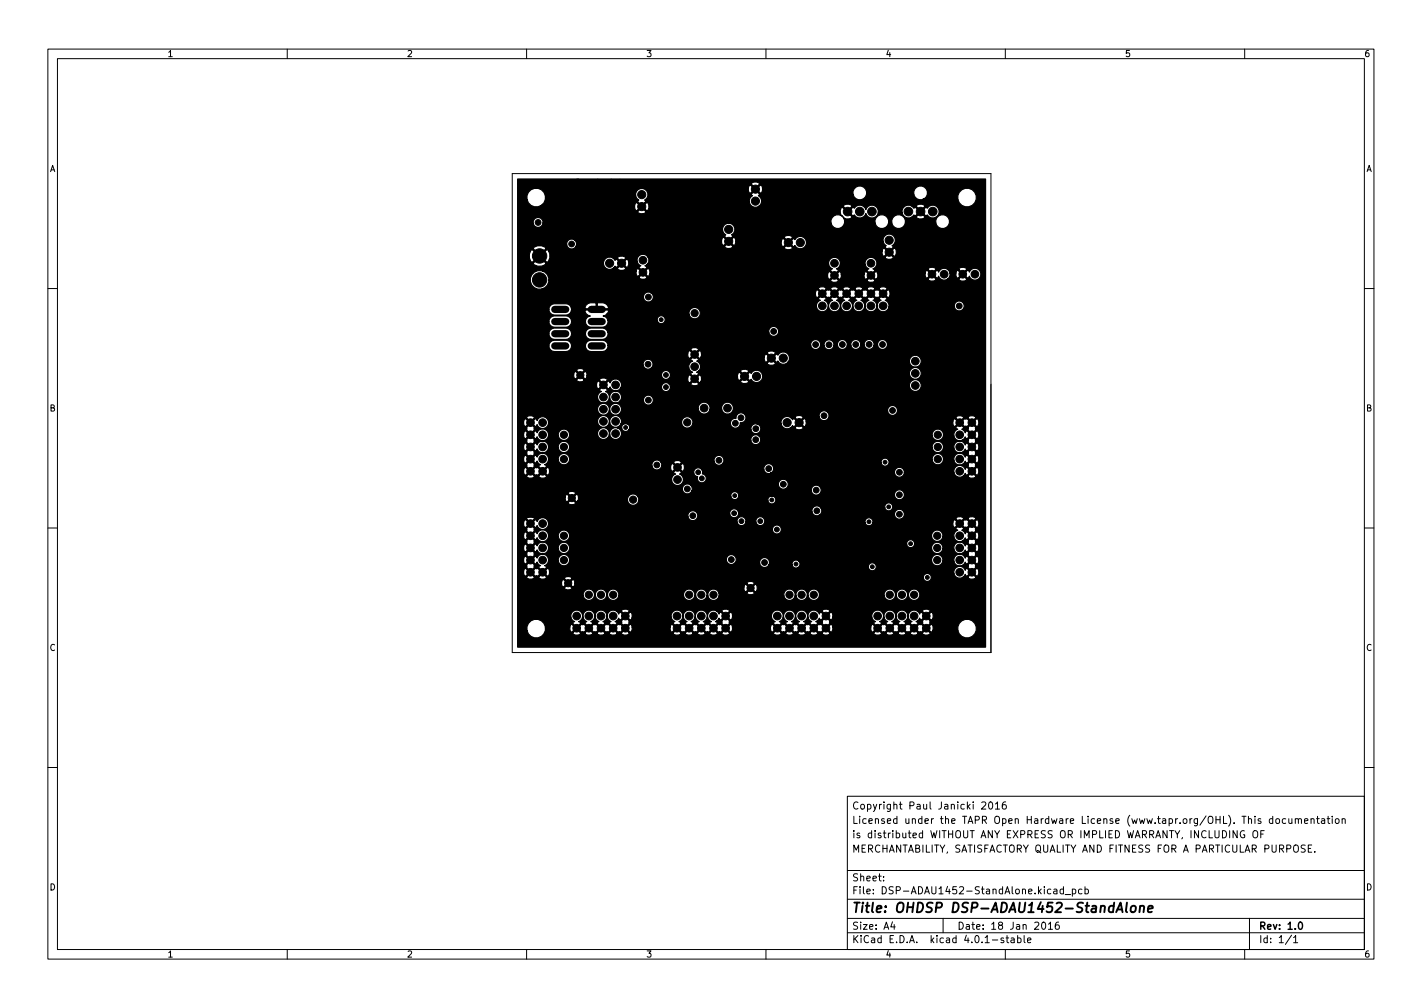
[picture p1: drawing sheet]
<svg xmlns="http://www.w3.org/2000/svg" width="297mm" height="210mm" viewBox="0 0 297 210" stroke-linecap="round" stroke-linejoin="round" font-family="sans-serif">
<defs><g id="words">
<text font-size="2.8" x="178" y="190.6">Title: OHDSP DSP-ADAU1452-StandAlone</text>
<g font-size="2.1">
<text x="178" y="172">Licensed under the TAPR Open Hardware License (www.tapr.org/OHL). This documentation</text>
<text x="178" y="169">Copyright Paul Janicki 2016</text>
<text x="178" y="178">MERCHANTABILITY, SATISFACTORY QUALITY AND FITNESS FOR A PARTICULAR PURPOSE.</text>
<text x="178" y="175">is distributed WITHOUT ANY EXPRESS OR IMPLIED WARRANTY, INCLUDING OF</text>
<text x="178" y="184">Sheet:</text>
<text x="178" y="186.7">File: DSP-ADAU1452-StandAlone.kicad_pcb</text>
<text x="178" y="196.9">KiCad E.D.A. kicad 4.0.1-stable</text>
<text x="178" y="194.1">Size: A4</text>
<text x="200" y="194.1">Date: 18 Jan 2016</text>
<text x="263" y="194.1">Rev: 1.0</text>
<text x="263" y="196.9">Id: 1/1</text>
</g>
<g font-size="1.8">
<text x="35" y="11.9">1</text>
<text x="85" y="11.9">2</text>
<text x="135" y="11.9">3</text>
<text x="185" y="11.9">4</text>
<text x="235" y="11.9">5</text>
<text x="285" y="11.9">6</text>
<text x="10.3" y="35.9">A</text>
<text x="285.3" y="35.9">A</text>
<text x="10.3" y="85.9">B</text>
<text x="285.3" y="85.9">B</text>
<text x="10.3" y="135.9">C</text>
<text x="285.3" y="135.9">C</text>
<text x="10.3" y="185.9">D</text>
<text x="285.3" y="185.9">D</text>
<text x="35" y="199.9">1</text>
<text x="85" y="199.9">2</text>
<text x="135" y="199.9">3</text>
<text x="185" y="199.9">4</text>
<text x="235" y="199.9">5</text>
<text x="285" y="199.9">6</text>
</g>
</g></defs>
<g fill="none" stroke="#000" stroke-width=".21">
<path d="M10 10.2h277v190.1h-277zM12 12.2h273v186.1h-273zM60 10.2v2M110 10.2v2M160 10.2v2M210 10.2v2M260 10.2v2M107 36.2h100v100h-100zM10 60.2h2M285 60.2h2M130.5 83.9l7.1 7h1.4l-6 6h-2.7l-1.9-1.9h-4.7M10 110.2h2"/>
<path d="M285 110.2h2M10 160.2h2M177 166.3h108v32h-108zM205.1 167.6l.5-.2 .3 .5-.9 1h.9M206.6 167.6l.3-.2a.8 .8 0 0 1 .5 .8 .8 .8 0 0 1-.5 .7l-.3-.1-.1-.4zM207.9 167.9l.5-.5v1.5M207.9 168.9h.9M210.1 167.4l-.5 .1a1.01 1.01 0 0 0 0 1.4l.5-.1 .1-.5-.3-.3h-.3l-.2 .3M258.4 173.4v1.5l-.8-1.5v1.5M259.9 173.5a.7 .7 0 0 0-.8 .7 .7 .7 0 0 0 .8 .7l.1-.6h-.3M261.9 173.5l.2-.1a.5 .5 0 0 1 .6 .5v.5a.5 .5 0 0 1-.5 .6 .5 .5 0 0 1-.5-.6v-.5zM263.4 174.1h.5"/>
<path d="M264.1 173.4h-.7v1.5M265.9 171l-.5-.1-.3 .3 .2 .7h.6M265.9 170.4v1.5M266.6 171l.4-.1 .3 .3v.4l-.3 .3h-.4l-.1-.3zM268.6 171l-.5-.1-.2 .3 .1 .7h.6M269.2 170.9l.1 1h.3l.3-.1M269.9 170.9v1M270.6 171.1l.2-.2 .3 .1 .1 .9M270.6 170.9v1M271.2 171.1l.2-.2 .4 .1 .1 .9M272.5 171.4l.7-.1-.1-.3-.4-.1-.2 .2 .1 .8h.5M272.6 176.5l-.5-.1-.2 .2v.4l.6 .3 .1 .3-.2 .3h-.6"/>
<path d="M273.3 177.1h.5M273.9 171.1l.2-.2 .3 .1 .1 .9M273.9 170.9v1M274 176.4h-.7v1.5h.7M274.6 177.8v.1M275 170.9h.6M275.2 170.4v1.3l.4 .2M276.1 171h.5l.1 .9M276.7 171.3l-.5 .1-.2 .2 .2 .3h.5M277.2 170.9h.6M277.4 170.4v1.3l.4 .2M278.3 170.4v.2"/>
<path d="M278.3 170.9v1M279 171.1l.2-.2 .4 .2 .1 .5-.1 .3h-.4l-.2-.1zM280.4 171.1l.2-.2 .3 .1 .1 .9M280.4 170.9v1M285 160.2h2M60 198.3v2M110 198.3v2M160 198.3v2M177 194.8h108M177 191.8h108M177 187.8h108M177 181.8h108"/>
<path d="M184.6 183.8v.1M184.6 183v.1M186.4 192.5l-.3 1h.9M186.8 193v1M197 191.8v3M209.6 195.9l-.3-.1-.2 .2v.3l.5 .1v.4h-.5M210 198.3v2M210.1 195.8h.6M210.4 195.3v1.3l.3 .2M211.2 195.9h.6l.1 .9M211.9 196.2l-.5 .1-.3 .2 .3 .3h.5M212.6 195.9l.4-.1 .3 .3-.2 .7h-.5"/>
<path d="M212.6 195.3v1.5M213.9 195.3v1.3l.2 .2M214.6 196.3l.8-.1-.1-.3-.4-.1-.3 .2 .1 .8h.6M217.8 192.6l.1-.1a.8 .8 0 0 1 .6 .8 .8 .8 0 0 1-.6 .7 1 1 0 0 1-.1-1.4zM219 193l.4-.5v1.5M219 194h.9M220.1 185.7h.6l.1 .9M220.8 186l-.5 .1-.2 .2 .2 .3h.5M221.1 192.5l-.4 .1a1.01 1.01 0 0 0 0 1.4l.5-.1 .1-.5-.3-.3-.4 .1-.2 .2M222.1 185.7l-.4-.1-.3 .3 .2 .7h.5M222.1 185.1v1.5M222.5 186.8h1.1"/>
<path d="M224 185.7l.4-.1 .3 .3-.1 .7h-.6M224 185.6v1.5M226 185.7l-.4-.1-.3 .3 .1 .7h.6M226.6 185.7l.5-.1 .3 .3-.2 .7h-.6M226.6 185.1v1.5M260 198.3v2M261 191.8v6.5M269.8 195.3l-1.3 1.9M270.2 195.8l.4-.5v1.5M270.2 196.8h.9"/>
</g>
<path d="M271.4 192.7l.2-.2a.8 .8 0 0 1 .5 .8 .8 .8 0 0 1-.5 .7l-.2-.1-.2-.4z" fill="none" stroke="#000" stroke-width=".3"/>
<path d="M233.2 190.5l.9-2 .4 2M235.4 188.5l-.2 1.7 .2 .3M236.3 189.3l.2-.1a.5 .5 0 0 1 .8 .3l-.1 .6-.2 .3a.5 .5 0 0 1-.8-.3zM238.2 189.3l.3-.2 .4 .1v1.3M238.2 189.1l-.2 1.4M239.8 189.8l1-.2-.1-.4h-.7l-.2 1 .2 .3 .6-.1" fill="none" stroke="#000" stroke-width=".4"/>
<g fill="#000" stroke="#000" stroke-width=".21">
<circle cx="116.1" cy="38.1" r=".6"/>
<circle cx="120.7" cy="37.8" r=".4"/>
<circle cx="124.9" cy="37.8" r=".4"/>
<circle cx="127.7" cy="37.8" r=".4"/>
<circle cx="129.5" cy="37.8" r=".4"/>
<circle cx="136.4" cy="38.1" r=".4"/>
<circle cx="151.9" cy="39.9" r=".4"/>
<circle cx="153" cy="38.8" r=".6"/>
<circle cx="157.8" cy="39.5" r=".85"/>
<circle cx="162.5" cy="39.6" r=".6"/>
<circle cx="168.6" cy="38.2" r=".4"/>
<circle cx="168.6" cy="39.2" r=".4"/>
<circle cx="172.3" cy="39" r=".6"/>
<circle cx="183.8" cy="38.3" r=".4"/>
<circle cx="196.8" cy="38.2" r=".4"/>
<circle cx="108.8" cy="51.4" r=".6"/>
<circle cx="108.8" cy="47.3" r=".6"/>
<circle cx="111.2" cy="56" r=".4"/>
<circle cx="112.4" cy="46.4" r=".6"/>
<circle cx="112.7" cy="58.4" r="1.5"/>
<circle cx="112.7" cy="53.4" r="1.5"/>
<circle cx="114.5" cy="55.9" r=".4"/>
<circle cx="115.8" cy="55.1" r=".4"/>
<circle cx="115.9" cy="40.6" r=".4"/>
<circle cx="115.9" cy="48.4" r=".4"/>
<circle cx="116.9" cy="43.9" r=".4"/>
<circle cx="118.2" cy="48.4" r=".4"/>
<circle cx="119.4" cy="50.9" r=".6"/>
<circle cx="124.7" cy="43.8" r=".4"/>
<circle cx="125.3" cy="48.3" r=".4"/>
<circle cx="125.3" cy="50.3" r=".4"/>
<circle cx="125.7" cy="43.8" r=".4"/>
<circle cx="126.4" cy="47.7" r=".6"/>
<circle cx="126.7" cy="43.8" r=".4"/>
<circle cx="126.7" cy="59.7" r=".6"/>
<circle cx="127.3" cy="55" r=".85"/>
<circle cx="127.7" cy="43.8" r=".4"/>
<circle cx="128.6" cy="43.8" r=".4"/>
<circle cx="129.5" cy="43.8" r=".4"/>
<circle cx="129.6" cy="45.7" r=".6"/>
<circle cx="129.8" cy="55" r=".85"/>
<circle cx="130.7" cy="59.5" r=".4"/>
<circle cx="131.3" cy="57.9" r=".4"/>
<circle cx="131.3" cy="52.3" r=".4"/>
<circle cx="131.6" cy="59.5" r=".4"/>
<circle cx="134.1" cy="43.1" r=".85"/>
<circle cx="134.1" cy="40.6" r=".85"/>
<circle cx="134.3" cy="56.9" r=".8"/>
<circle cx="134.3" cy="54.3" r=".8"/>
<circle cx="138.2" cy="44.8" r=".6"/>
<circle cx="140.5" cy="44.8" r=".6"/>
<circle cx="143.9" cy="58.4" r=".4"/>
<circle cx="144.8" cy="56.3" r=".6"/>
<circle cx="147.3" cy="56.3" r=".6"/>
<circle cx="148.1" cy="43.7" r=".6"/>
<circle cx="152.2" cy="50.4" r=".85"/>
<circle cx="152.2" cy="47.9" r=".85"/>
<circle cx="157.8" cy="42" r=".85"/>
<circle cx="162" cy="59.4" r=".6"/>
<circle cx="162" cy="57.4" r=".6"/>
<circle cx="162.8" cy="48.3" r=".4"/>
<circle cx="163.8" cy="55.6" r=".6"/>
<circle cx="164.7" cy="50.7" r=".85"/>
<circle cx="165.7" cy="41.8" r=".6"/>
<circle cx="165.7" cy="43.4" r=".6"/>
<circle cx="166.9" cy="42.4" r=".6"/>
<circle cx="167.2" cy="50.7" r=".85"/>
<circle cx="168.6" cy="40.2" r=".4"/>
<circle cx="172.2" cy="41.9" r=".4"/>
<circle cx="172.5" cy="52.6" r=".75"/>
<circle cx="174.3" cy="55" r=".8"/>
<circle cx="174.3" cy="57.5" r=".8"/>
<circle cx="177.1" cy="44.2" r=".9"/>
<circle cx="179" cy="52.6" r=".75"/>
<circle cx="179.6" cy="44.2" r=".9"/>
<circle cx="181.9" cy="55" r=".8"/>
<circle cx="181.9" cy="57.5" r=".8"/>
<circle cx="182.1" cy="44.2" r=".9"/>
<circle cx="185.7" cy="52.7" r=".85"/>
<circle cx="185.7" cy="50.2" r=".85"/>
<circle cx="187.8" cy="58.3" r=".4"/>
<circle cx="189.8" cy="44.2" r=".9"/>
<circle cx="192.3" cy="44.2" r=".9"/>
<circle cx="192.3" cy="52.9" r=".6"/>
<circle cx="192.8" cy="59.6" r=".75"/>
<circle cx="194.4" cy="52.9" r=".6"/>
<circle cx="194.7" cy="57.3" r=".8"/>
<circle cx="194.8" cy="44.2" r=".9"/>
<circle cx="197.2" cy="57.3" r=".8"/>
<circle cx="199.8" cy="59.9" r=".4"/>
<circle cx="201.1" cy="57.3" r=".8"/>
<circle cx="203.6" cy="57.3" r=".8"/>
<circle cx="205" cy="44.8" r=".6"/>
<circle cx="205" cy="51" r=".6"/>
<circle cx="205.3" cy="59.6" r=".4"/>
<circle cx="108.9" cy="72.2" r=".6"/>
<circle cx="109" cy="75.8" r=".6"/>
<circle cx="121.2" cy="78.3" r=".75"/>
<circle cx="131.5" cy="64.5" r=".4"/>
<circle cx="131.6" cy="79.4" r=".6"/>
<circle cx="135.4" cy="76.1" r=".6"/>
<circle cx="135.4" cy="62" r=".6"/>
<circle cx="137.6" cy="76" r=".4"/>
<circle cx="137.6" cy="72.1" r=".4"/>
<circle cx="138.1" cy="66.8" r=".4"/>
<circle cx="139.1" cy="78.3" r=".5"/>
<circle cx="140.5" cy="67.2" r=".6"/>
<circle cx="142.6" cy="67.2" r=".6"/>
<circle cx="145.1" cy="79.1" r=".8"/>
<circle cx="145.1" cy="74" r=".8"/>
<circle cx="145.1" cy="76.6" r=".8"/>
<circle cx="145.1" cy="65.4" r=".75"/>
<circle cx="149.1" cy="74.6" r=".4"/>
<circle cx="150.6" cy="76.3" r=".4"/>
<circle cx="150.8" cy="65.8" r=".6"/>
<circle cx="150.9" cy="62.7" r=".4"/>
<circle cx="152.1" cy="71.7" r=".6"/>
<circle cx="153.6" cy="68.5" r=".4"/>
<circle cx="153.6" cy="67.2" r=".4"/>
<circle cx="153.6" cy="70.1" r=".4"/>
<circle cx="154.5" cy="72" r=".4"/>
<circle cx="155.5" cy="78.6" r=".85"/>
<circle cx="158" cy="78.6" r=".85"/>
<circle cx="159.7" cy="60" r=".6"/>
<circle cx="159.7" cy="66.5" r=".6"/>
<circle cx="161.1" cy="74.8" r=".85"/>
<circle cx="161.6" cy="69.2" r=".6"/>
<circle cx="163.6" cy="74.8" r=".85"/>
<circle cx="164.3" cy="64.5" r=".6"/>
<circle cx="166.1" cy="76.9" r=".6"/>
<circle cx="169" cy="69.6" r=".4"/>
<circle cx="170.4" cy="71.9" r=".6"/>
<circle cx="171.8" cy="61.3" r=".8"/>
<circle cx="171.8" cy="63.9" r=".8"/>
<circle cx="173.2" cy="72" r=".6"/>
<circle cx="174.3" cy="63.9" r=".8"/>
<circle cx="174.3" cy="61.3" r=".8"/>
<circle cx="174.5" cy="79.6" r=".6"/>
<circle cx="176" cy="71.9" r=".6"/>
<circle cx="176.8" cy="61.3" r=".8"/>
<circle cx="176.8" cy="63.9" r=".8"/>
<circle cx="177.4" cy="79.6" r=".6"/>
<circle cx="177.4" cy="67.2" r=".4"/>
<circle cx="177.4" cy="65.8" r=".4"/>
<circle cx="178.8" cy="71.9" r=".6"/>
<circle cx="179.4" cy="63.9" r=".8"/>
<circle cx="179.4" cy="61.3" r=".8"/>
<circle cx="180.2" cy="79.6" r=".6"/>
<circle cx="181.5" cy="71.9" r=".6"/>
<circle cx="181.9" cy="61.3" r=".8"/>
<circle cx="181.9" cy="63.9" r=".8"/>
<circle cx="183" cy="79.6" r=".6"/>
<circle cx="184.3" cy="71.9" r=".6"/>
<circle cx="184.5" cy="63.9" r=".8"/>
<circle cx="184.5" cy="61.3" r=".8"/>
<circle cx="185.5" cy="79.1" r=".4"/>
<circle cx="191.2" cy="78" r=".8"/>
<circle cx="191.2" cy="75.4" r=".8"/>
<circle cx="192.3" cy="68.9" r=".4"/>
<circle cx="192.4" cy="66.5" r=".4"/>
<circle cx="192.4" cy="67.6" r=".4"/>
<circle cx="195" cy="61.6" r=".4"/>
<circle cx="198.2" cy="69.1" r=".4"/>
<circle cx="199.4" cy="70.6" r=".4"/>
<circle cx="199.4" cy="65.5" r=".4"/>
<circle cx="199.5" cy="79.4" r=".75"/>
<circle cx="200.4" cy="63.9" r=".6"/>
<circle cx="201.6" cy="61.9" r=".75"/>
<circle cx="110.8" cy="90.8" r=".8"/>
<circle cx="110.8" cy="93.3" r=".8"/>
<circle cx="110.8" cy="88.2" r=".8"/>
<circle cx="110.8" cy="98.4" r=".8"/>
<circle cx="110.8" cy="95.9" r=".8"/>
<circle cx="113.3" cy="98.4" r=".8"/>
<circle cx="113.3" cy="95.9" r=".8"/>
<circle cx="113.3" cy="93.3" r=".8"/>
<circle cx="113.3" cy="88.2" r=".8"/>
<circle cx="113.3" cy="90.8" r=".8"/>
<circle cx="115.4" cy="94.6" r=".4"/>
<circle cx="115.4" cy="92.1" r=".4"/>
<circle cx="117.8" cy="95.9" r=".75"/>
<circle cx="117.8" cy="93.3" r=".75"/>
<circle cx="117.8" cy="90.8" r=".75"/>
<circle cx="118.8" cy="84.1" r=".6"/>
<circle cx="120.9" cy="89.3" r=".4"/>
<circle cx="122" cy="89.3" r=".4"/>
<circle cx="123.7" cy="96.3" r=".4"/>
<circle cx="123.7" cy="95" r=".4"/>
<circle cx="126" cy="80.4" r=".8"/>
<circle cx="126" cy="88" r=".8"/>
<circle cx="126" cy="90.5" r=".8"/>
<circle cx="126" cy="85.4" r=".8"/>
<circle cx="126" cy="82.9" r=".8"/>
<circle cx="128.6" cy="90.5" r=".8"/>
<circle cx="128.6" cy="85.4" r=".8"/>
<circle cx="128.6" cy="82.9" r=".8"/>
<circle cx="128.6" cy="80.4" r=".8"/>
<circle cx="128.6" cy="88" r=".8"/>
<circle cx="130.3" cy="96.9" r=".6"/>
<circle cx="130.5" cy="83.9" r=".6"/>
<circle cx="130.7" cy="89.3" r=".4"/>
<circle cx="132.3" cy="86.7" r=".4"/>
<circle cx="132.3" cy="91.8" r=".4"/>
<circle cx="135.4" cy="83.5" r=".6"/>
<circle cx="137.2" cy="97.1" r=".6"/>
<circle cx="139" cy="90.9" r=".4"/>
<circle cx="139.1" cy="80.8" r=".5"/>
<circle cx="141.4" cy="95.1" r=".6"/>
<circle cx="141.5" cy="97.6" r=".8"/>
<circle cx="143.1" cy="86" r=".4"/>
<circle cx="143.3" cy="96" r=".6"/>
<circle cx="143.6" cy="88.2" r=".75"/>
<circle cx="145.8" cy="98.6" r=".5"/>
<circle cx="146.6" cy="99.9" r=".5"/>
<circle cx="147.1" cy="85.2" r=".8"/>
<circle cx="148.8" cy="84.3" r=".6"/>
<circle cx="150.2" cy="96.1" r=".6"/>
<circle cx="150.2" cy="84.3" r=".6"/>
<circle cx="152" cy="85.2" r=".8"/>
<circle cx="153.6" cy="88.4" r=".6"/>
<circle cx="154" cy="81.6" r=".4"/>
<circle cx="154.8" cy="87.2" r=".6"/>
<circle cx="155.7" cy="89.7" r=".6"/>
<circle cx="155.7" cy="91.2" r=".6"/>
<circle cx="156.8" cy="97.6" r=".4"/>
<circle cx="157.9" cy="91.8" r=".6"/>
<circle cx="157.9" cy="89.5" r=".6"/>
<circle cx="160.2" cy="82.7" r=".4"/>
<circle cx="160.6" cy="97.8" r=".6"/>
<circle cx="160.9" cy="81.7" r=".4"/>
<circle cx="162.3" cy="86.6" r=".4"/>
<circle cx="164.3" cy="93.9" r=".4"/>
<circle cx="164.4" cy="88.2" r=".85"/>
<circle cx="164.8" cy="90.5" r=".4"/>
<circle cx="165" cy="92.8" r=".6"/>
<circle cx="166.9" cy="88.2" r=".85"/>
<circle cx="167.1" cy="97.8" r=".4"/>
<circle cx="171.8" cy="83.7" r=".6"/>
<circle cx="172.1" cy="86.8" r=".6"/>
<circle cx="174.9" cy="97.7" r=".6"/>
<circle cx="176.8" cy="94.9" r=".6"/>
<circle cx="177.7" cy="90.3" r=".4"/>
<circle cx="180.4" cy="94.1" r=".6"/>
<circle cx="184.9" cy="96.5" r=".4"/>
<circle cx="185.2" cy="82.5" r=".4"/>
<circle cx="185.4" cy="89.1" r=".4"/>
<circle cx="186.4" cy="85.7" r=".6"/>
<circle cx="187.9" cy="98.6" r=".6"/>
<circle cx="189.8" cy="89.4" r=".4"/>
<circle cx="189.8" cy="92.1" r=".4"/>
<circle cx="190" cy="96.9" r=".4"/>
<circle cx="190.6" cy="83.1" r=".4"/>
<circle cx="191.2" cy="80.5" r=".8"/>
<circle cx="191.8" cy="99.9" r=".6"/>
<circle cx="195.9" cy="95.9" r=".75"/>
<circle cx="195.9" cy="93.3" r=".75"/>
<circle cx="195.9" cy="90.8" r=".75"/>
<circle cx="197.1" cy="80.9" r=".75"/>
<circle cx="198.3" cy="94.7" r=".4"/>
<circle cx="198.3" cy="92.1" r=".4"/>
<circle cx="200.5" cy="98.4" r=".8"/>
<circle cx="200.5" cy="95.9" r=".8"/>
<circle cx="200.5" cy="93.3" r=".8"/>
<circle cx="200.5" cy="90.8" r=".8"/>
<circle cx="200.5" cy="88.2" r=".8"/>
<circle cx="203" cy="93.3" r=".8"/>
<circle cx="203" cy="88.2" r=".8"/>
<circle cx="203" cy="90.8" r=".8"/>
<circle cx="203" cy="98.4" r=".8"/>
<circle cx="203" cy="95.9" r=".8"/>
<circle cx="110.8" cy="109.3" r=".8"/>
<circle cx="110.8" cy="116.9" r=".8"/>
<circle cx="110.8" cy="119.5" r=".8"/>
<circle cx="110.8" cy="111.9" r=".8"/>
<circle cx="110.8" cy="114.4" r=".8"/>
<circle cx="113.3" cy="114.4" r=".8"/>
<circle cx="113.3" cy="111.9" r=".8"/>
<circle cx="113.3" cy="109.3" r=".8"/>
<circle cx="113.3" cy="116.9" r=".8"/>
<circle cx="113.3" cy="119.5" r=".8"/>
<circle cx="115.4" cy="115.7" r=".4"/>
<circle cx="115.4" cy="113.1" r=".4"/>
<circle cx="117.8" cy="116.9" r=".75"/>
<circle cx="117.8" cy="111.9" r=".75"/>
<circle cx="117.8" cy="114.4" r=".75"/>
<circle cx="119.4" cy="104" r=".75"/>
<circle cx="123.9" cy="115.7" r=".4"/>
<circle cx="124" cy="113.1" r=".4"/>
<circle cx="126.8" cy="119.9" r=".4"/>
<circle cx="132.3" cy="104.3" r=".75"/>
<circle cx="141.5" cy="100.1" r=".8"/>
<circle cx="142.2" cy="103.9" r=".4"/>
<circle cx="143.6" cy="102.1" r=".6"/>
<circle cx="143.8" cy="105.8" r=".4"/>
<circle cx="144.7" cy="107.7" r=".6"/>
<circle cx="145" cy="105.8" r=".4"/>
<circle cx="149.2" cy="105.2" r=".4"/>
<circle cx="150.6" cy="109.6" r=".4"/>
<circle cx="151.9" cy="105.3" r=".4"/>
<circle cx="152.8" cy="116.8" r=".6"/>
<circle cx="153.4" cy="107.2" r=".5"/>
<circle cx="153.5" cy="103.5" r=".4"/>
<circle cx="154.5" cy="102.1" r=".6"/>
<circle cx="154.9" cy="108.8" r=".5"/>
<circle cx="156.2" cy="118.6" r=".4"/>
<circle cx="157" cy="112.9" r=".4"/>
<circle cx="157" cy="110.6" r=".4"/>
<circle cx="157" cy="105.3" r="2"/>
<circle cx="157.8" cy="117.3" r=".4"/>
<circle cx="158.5" cy="101.7" r=".4"/>
<circle cx="158.8" cy="108.8" r=".5"/>
<circle cx="159.4" cy="102.7" r=".4"/>
<circle cx="159.7" cy="117.5" r=".6"/>
<circle cx="161.2" cy="104.4" r=".4"/>
<circle cx="162.3" cy="110.6" r=".5"/>
<circle cx="163" cy="105.3" r=".4"/>
<circle cx="163.6" cy="101.1" r=".6"/>
<circle cx="166.3" cy="117.8" r=".4"/>
<circle cx="168.5" cy="118.5" r=".4"/>
<circle cx="170.5" cy="102.3" r=".6"/>
<circle cx="170.6" cy="104.2" r=".6"/>
<circle cx="170.6" cy="106.7" r=".6"/>
<circle cx="172.4" cy="102.4" r=".6"/>
<circle cx="173.5" cy="114.3" r=".6"/>
<circle cx="173.5" cy="113" r=".4"/>
<circle cx="174.9" cy="114.7" r=".4"/>
<circle cx="180.4" cy="117.5" r=".4"/>
<circle cx="181.5" cy="108.9" r=".4"/>
<circle cx="182.2" cy="118.3" r=".4"/>
<circle cx="184.1" cy="115.3" r=".4"/>
<circle cx="184.2" cy="117.5" r=".4"/>
<circle cx="185.6" cy="105.8" r=".4"/>
<circle cx="187.9" cy="107.4" r=".6"/>
<circle cx="187.9" cy="103.3" r=".6"/>
<circle cx="189.6" cy="118.6" r=".4"/>
<circle cx="190.1" cy="104.1" r=".6"/>
<circle cx="190.2" cy="113.5" r=".4"/>
<circle cx="191.8" cy="102" r=".6"/>
<circle cx="192.6" cy="113.1" r=".4"/>
<circle cx="195.6" cy="106.4" r=".4"/>
<circle cx="195.8" cy="114.4" r=".75"/>
<circle cx="195.8" cy="116.9" r=".75"/>
<circle cx="195.8" cy="111.9" r=".75"/>
<circle cx="198.5" cy="113.1" r=".4"/>
<circle cx="198.5" cy="115.7" r=".4"/>
<circle cx="198.5" cy="110.7" r=".4"/>
<circle cx="200.5" cy="114.4" r=".8"/>
<circle cx="200.5" cy="111.9" r=".8"/>
<circle cx="200.5" cy="119.5" r=".8"/>
<circle cx="200.5" cy="116.9" r=".8"/>
<circle cx="200.5" cy="109.3" r=".8"/>
<circle cx="203" cy="116.9" r=".8"/>
<circle cx="203" cy="119.5" r=".8"/>
<circle cx="203" cy="109.3" r=".8"/>
<circle cx="203" cy="114.4" r=".8"/>
<circle cx="203" cy="111.9" r=".8"/>
<circle cx="118.7" cy="121.8" r=".75"/>
<circle cx="120.5" cy="131.2" r=".8"/>
<circle cx="120.5" cy="128.6" r=".8"/>
<circle cx="121.5" cy="121" r=".4"/>
<circle cx="123" cy="128.6" r=".8"/>
<circle cx="123" cy="131.2" r=".8"/>
<circle cx="123" cy="124.2" r=".75"/>
<circle cx="124.3" cy="126.6" r=".4"/>
<circle cx="125.5" cy="131.2" r=".8"/>
<circle cx="125.5" cy="128.6" r=".8"/>
<circle cx="125.5" cy="124.2" r=".75"/>
<circle cx="126.8" cy="126.6" r=".4"/>
<circle cx="128.1" cy="131.2" r=".8"/>
<circle cx="128.1" cy="128.6" r=".8"/>
<circle cx="128.1" cy="124.2" r=".75"/>
<circle cx="130.6" cy="122.2" r=".4"/>
<circle cx="130.6" cy="124.5" r=".4"/>
<circle cx="130.6" cy="128.6" r=".8"/>
<circle cx="130.6" cy="131.2" r=".8"/>
<circle cx="134.2" cy="127.5" r=".6"/>
<circle cx="141.4" cy="131.2" r=".8"/>
<circle cx="141.4" cy="128.6" r=".8"/>
<circle cx="144" cy="128.6" r=".8"/>
<circle cx="144" cy="131.2" r=".8"/>
<circle cx="144" cy="124.2" r=".75"/>
<circle cx="145.2" cy="126.6" r=".4"/>
<circle cx="145.2" cy="121" r=".4"/>
<circle cx="146.5" cy="131.2" r=".8"/>
<circle cx="146.5" cy="128.6" r=".8"/>
<circle cx="146.5" cy="124.2" r=".75"/>
<circle cx="147.8" cy="126.6" r=".4"/>
<circle cx="147.8" cy="121" r=".4"/>
<circle cx="149" cy="131.2" r=".8"/>
<circle cx="149" cy="128.6" r=".8"/>
<circle cx="149" cy="124.2" r=".75"/>
<circle cx="151.6" cy="128.6" r=".8"/>
<circle cx="151.6" cy="131.2" r=".8"/>
<circle cx="156.8" cy="122.8" r=".75"/>
<circle cx="162.4" cy="131.2" r=".8"/>
<circle cx="162.4" cy="128.6" r=".8"/>
<circle cx="164.9" cy="128.6" r=".8"/>
<circle cx="164.9" cy="131.2" r=".8"/>
<circle cx="164.9" cy="124.2" r=".75"/>
<circle cx="166.2" cy="121" r=".4"/>
<circle cx="166.2" cy="126.7" r=".4"/>
<circle cx="167.5" cy="128.6" r=".8"/>
<circle cx="167.5" cy="131.2" r=".8"/>
<circle cx="167.5" cy="124.2" r=".75"/>
<circle cx="168.7" cy="126.7" r=".4"/>
<circle cx="170" cy="131.2" r=".8"/>
<circle cx="170" cy="128.6" r=".8"/>
<circle cx="170" cy="124.2" r=".75"/>
<circle cx="171.1" cy="126.7" r=".4"/>
<circle cx="172.5" cy="131.2" r=".8"/>
<circle cx="172.5" cy="128.6" r=".8"/>
<circle cx="174.5" cy="120.8" r=".4"/>
<circle cx="175.8" cy="124.2" r=".4"/>
<circle cx="183.3" cy="131.2" r=".8"/>
<circle cx="183.3" cy="128.6" r=".8"/>
<circle cx="183.9" cy="120.7" r=".4"/>
<circle cx="185.9" cy="128.6" r=".8"/>
<circle cx="185.9" cy="131.2" r=".8"/>
<circle cx="185.9" cy="124.2" r=".75"/>
<circle cx="187.2" cy="126.7" r=".4"/>
<circle cx="188.4" cy="128.6" r=".8"/>
<circle cx="188.4" cy="131.2" r=".8"/>
<circle cx="188.4" cy="124.2" r=".75"/>
<circle cx="189.7" cy="121" r=".4"/>
<circle cx="189.7" cy="126.7" r=".4"/>
<circle cx="190.9" cy="128.6" r=".8"/>
<circle cx="190.9" cy="131.2" r=".8"/>
<circle cx="190.9" cy="124.2" r=".75"/>
<circle cx="192.1" cy="126.7" r=".4"/>
<circle cx="193.5" cy="131.2" r=".8"/>
<circle cx="193.5" cy="128.6" r=".8"/>
<circle cx="193.7" cy="120.6" r=".4"/>
<circle cx="195.7" cy="122.5" r=".4"/>
</g>
<path d="M115.9 72.2h2.3M115.9 69.7h2.3M115.9 67.1h2.3M115.9 64.6h2.3M123.5 72.2h2.3M123.5 69.7h2.3M123.5 67.1h2.3M123.5 64.6h2.3" fill="none" stroke="#000" stroke-width="1.5"/>
<path d="M108.1 37.4h97.8v97.7h-97.8v-3.5h2l.3 .7a1.93 1.93 0 0 0 3.3-.1h5.9l.1 .2a1.05 1.05 0 0 0 1.6-.2h.9v.2a1.05 1.05 0 0 0 1.6-.2h.9l.1 .2a1.05 1.05 0 0 0 1.6-.2h.9v.2a1.05 1.05 0 0 0 1.6-.2h.9l.1 .2a1.05 1.05 0 0 0 1.6-.2h9.1l.1 .2a1.05 1.05 0 0 0 1.5-.2h.9l.1 .2a1.05 1.05 0 0 0 1.6-.2h.9v.2a1.05 1.05 0 0 0 1.6-.2h.9l.1 .2a1.05 1.05 0 0 0 1.6-.2h.8l.1 .2a1.05 1.05 0 0 0 1.6-.2h9.1l.1 .2a1.05 1.05 0 0 0 1.6-.2h.9l.1 .2a1.05 1.05 0 0 0 1.5-.2h.9l.1 .2a1.05 1.05 0 0 0 1.6-.2h.9v.2a1.05 1.05 0 0 0 1.6-.2h.9l.1 .2a1.05 1.05 0 0 0 1.6-.2h9.1l.1 .2a1.05 1.05 0 0 0 1.6-.2h.8l.1 .2a1.05 1.05 0 0 0 1.6-.2h.9l.1 .2a1.05 1.05 0 0 0 1.5-.2h.9l.1 .2a1.05 1.05 0 0 0 1.6-.2h.9v.2a1.05 1.05 0 0 0 1.6-.2l-.8-.9-.8 .9h-.9l-.9-.9-.8 .9h-.9l-.8-.9-.8 .9h-.9l-.8-.9-.9 .9h-.8l-.9-.9-.8 .9h-9.1l-.9-.9-.8 .9h-.9l-.8-.9-.8 .9h-.9l-.8-.9-.9 .9h-.9l-.8-.9-.8 .9h-.9l-.8-.9-.9 .9h-9.1l-.8-.9-.9 .9h-.8l-.9-.9-.8 .9h-.9l-.8-.9-.8 .9h-.9l-.8-.9-.9 .9h-.9l-.8-.9-.8 .9h-9.1l-.9-.9-.8 .9h-.9l-.8-.9-.8 .9h-.9l-.9-.9-.8 .9h-.9l-.8-.9-.8 .9h-.9l-.8-.9-.9 .9h-5.9l.2-.6v-.6h5.1l.2 .9 .3 .1 .8-.8h.3l.9 .8 .2-.1 .3 .1 .8-.8h.4l.8 .8 .3-.1 .2 .1 .9-.8h.3l.8 .8 .3-.1 .3 .1 .8-.8h.4l.8 .8 .3-.1 .2 .1 .8-.8h.4l.8 .8 .3-.1 .1-.9h8l.2 .9 .2 .1 .8-.8h.4l.8 .8 .3-.1 .2 .1 .9-.8h.3l.9 .8 .2-.1 .3 .1 .8-.8h.4l.8 .8 .3-.1 .2 .1 .9-.8h.3l.8 .8 .3-.1 .3 .1 .8-.8h.4l.8 .8 .2-.1 .2-.9h7.9l.2 .9 .3 .1 .8-.8h.4l.8 .8 .2-.1 .3 .1 .8-.8h.4l.8 .8 .3-.1 .2 .1 .9-.8h.3l.9 .8 .2-.1 .3 .1 .8-.8h.4l.8 .8 .3-.1 .2 .1 .9-.8h.3l.8 .8 .3-.1 .2-.9h7.9l.2 .9 .2 .1 .8-.8h.4l.8 .8 .3-.1 .3 .1 .8-.8h.3l.9 .8 .2-.1 .3 .1 .8-.8h.4l.8 .8 .3-.1 .2 .1 .9-.8h.3l.9 .8 .2-.1 .3 .1 .8-.8h.4l.8 .8 .2-.1 .1-.3h5.3a1.96 1.96 0 0 0 3 1.3 1.96 1.96 0 0 0 0-3.3 1.96 1.96 0 0 0-3 1.3v.7h-5.3l.1-.8-.2-.4-.2-.1-.8 .9h-.4l-.8-.9-.3 .2-.2-.2-.9 .9h-.3l-.9-.9-.2 .2-.3-.2-.8 .9h-.4l-.8-.9-.3 .2-.2-.2-.9 .9h-.3l-.8-.9-.3 .2-.3-.2-.8 .9h-.4l-.8-.9-.2 .1-.2 .6h-7.9l-.2-.6-.3-.1-.8 .9h-.3l-.9-.9-.2 .2-.3-.2-.8 .9h-.4l-.8-.9-.3 .2-.2-.2-.9 .9h-.3l-.9-.9-.2 .2-.3-.2-.8 .9h-.4l-.8-.9-.3 .2-.2-.2-.8 .9h-.4l-.8-.9-.3 .1-.2 .6h-7.9l-.2-.6-.2-.1-.8 .9h-.4l-.8-.9-.3 .2-.3-.2-.8 .9h-.3l-.9-.9-.2 .2-.3-.2-.8 .9h-.4l-.8-.9-.3 .2-.2-.2-.9 .9h-.3l-.9-.9-.2 .2-.3-.2-.8 .9h-.4l-.8-.9-.2 .1-.2 .6h-8l-.1-.6-.3-.1-.8 .9h-.4l-.8-.9-.2 .2-.3-.2-.8 .9h-.4l-.8-.9-.3 .2-.3-.2-.8 .9h-.3l-.9-.9-.2 .2-.3-.2-.8 .9h-.4l-.8-.9-.3 .2-.2-.2-.9 .9h-.3l-.8-.9-.3 .1-.2 .6-5.1-.1a1.96 1.96 0 0 0-2.3-1.6 1.96 1.96 0 0 0-1.5 2.3h-2v-2.7h11.1l.2 .4 .6 .5-.3 .1-.1 .3 .9 .8 .8-.8-.1-.3-.3-.1a1.18 1.18 0 0 0 .8-.9l.3 .4 .6 .5-.4 .1v.3l.8 .8 .8-.8v-.3l-.4-.1a1.18 1.18 0 0 0 .8-.9l.3 .4 .6 .5-.3 .1-.1 .3 .8 .8 .9-.8-.1-.3-.4-.1a1.18 1.18 0 0 0 .9-.9l.2 .4 .7 .5-.4 .1v.3l.8 .8 .8-.8-.1-.3-.3-.1 .3-.2h1l.1 .3-.1 .3 .8 .8 .9-.8-.2-.3 .2-.3-.9-.8-.8 .8h-1l.4-.5 .2 .3 .2 .1 .8-.9h.4l.8 .9 .3-.1 .2-.5h8.1l.2 .4 .6 .5-.3 .1-.1 .3 .8 .8 .8-.8v-.3l-.4-.1 .7-.5 .1-.4 .3 .4 .6 .5-.3 .1-.1 .3 .9 .8 .8-.8-.1-.3-.3-.1 .6-.5 .2-.4 .3 .4 .6 .5-.4 .1v.3l.8 .8 .8-.8v-.3l-.4-.1 .6-.5 .2-.4 .3 .4 .6 .5-.3 .1-.1 .3 .8 .8 .9-.8-.1-.3-.4-.1 .4-.2h.9l.2 .3-.2 .3 .9 .8 .8-.8-.1-.3 .1-.3-.8-.8-.9 .8h-.9l.4-.5 .1 .3 .3 .1 .8-.9h.4l.8 .9 .2-.1 .2-.5h8.1l.2 .4 .6 .5-.3 .1-.1 .3 .9 .8 .8-.8-.1-.3-.3-.1a1.18 1.18 0 0 0 .8-.9l.3 .4 .6 .5-.3 .1-.1 .3 .8 .8 .8-.8v-.3l-.4-.1a1.18 1.18 0 0 0 .8-.9l.3 .4 .6 .5-.3 .1-.1 .3 .9 .8 .8-.8-.1-.3-.3-.1a1.18 1.18 0 0 0 .8-.9l.3 .4 .6 .5-.4 .1v.3l.8 .8 .8-.8-.1-.3-.3-.1 .3-.2h1l.1 .3-.1 .3 .8 .8 .9-.8-.2-.3 .2-.3-.9-.8-.8 .8h-1l.4-.5 .2 .3 .2 .1 .9-.9h.3l.8 .9 .3-.1 .2-.5h8.1l.2 .4 .6 .5-.3 .1-.1 .3 .8 .8 .9-.8-.1-.3-.4-.1 .7-.5 .2-.4 .2 .4 .6 .5-.3 .1-.1 .3 .9 .8 .8-.8-.1-.3-.3-.1 .6-.5 .2-.4 .3 .4 .6 .5-.3 .1-.1 .3 .8 .8 .8-.8v-.3l-.4-.1 .6-.5 .2-.4 .3 .4 .6 .5-.3 .1-.1 .3 .8 .8 .9-.8-.1-.3-.3-.1 .3-.2h1l.1 .3-.1 .3 .8 .8 .8-.8-.1-.3 .1-.3-.8-.8-.8 .8h-1l.4-.5 .1 .3 .3 .1 .8-.9h.4l.8 .9a.97 .97 0 0 0 0-1.7l-.8 .8h-.4l-.8-.8-.3 .1-.1 .3-.4-.6h1l.8 .8 .8-.8a.97 .97 0 0 0-1.6 0h-1.1a1.25 1.25 0 0 0-1.3 0 1.25 1.25 0 0 0-.6 1.3l-.1-.5a1.25 1.25 0 0 0-1.4-1 1.25 1.25 0 0 0-1 1.5l-.1-.5a1.25 1.25 0 0 0-1.5-1 1.25 1.25 0 0 0-1 1.5v-.5a1.25 1.25 0 0 0-1.5-1 1.25 1.25 0 0 0-1 1.5h-8.1l-.2-1-.3-.1-.8 .8h-.3l-.9-.8-.2 .1-.1 .3-.5-.6h1l.8 .8 .9-.8-.1-.2a1.05 1.05 0 0 0-1.6 .2h-1a1.25 1.25 0 0 0-1.4 0 1.25 1.25 0 0 0-.5 1.3l-.1-.5a1.25 1.25 0 0 0-1.5-1 1.25 1.25 0 0 0-1 1.5l-.1-.5a1.25 1.25 0 0 0-1.4-1 1.25 1.25 0 0 0-1 1.5l-.1-.5a1.25 1.25 0 0 0-1.5-1 1.25 1.25 0 0 0-1 1.5h-8.1l-.2-1-.2-.1-.8 .8h-.4l-.8-.8-.3 .1-.1 .3-.4-.6h.9l.9 .8 .8-.8-.1-.2a1.05 1.05 0 0 0-1.6 .2h-1a1.25 1.25 0 0 0-1.4 0 1.25 1.25 0 0 0-.5 1.3l-.1-.5a1.25 1.25 0 0 0-1.4-1 1.25 1.25 0 0 0-1 1.5l-.1-.5a1.25 1.25 0 0 0-1.5-1 1.25 1.25 0 0 0-1 1.5l-.1-.5a1.25 1.25 0 0 0-1.4-1 1.25 1.25 0 0 0-1 1.5h-8.1l-.2-1-.3-.1-.8 .8h-.4l-.8-.8-.2 .1-.2 .3-.4-.6h1l.8 .8 .9-.8-.1-.2a1.05 1.05 0 0 0-1.6 .2h-1a1.25 1.25 0 0 0-1.4 0 1.25 1.25 0 0 0-.5 1.3l-.1-.5a1.25 1.25 0 0 0-1.5-1 1.25 1.25 0 0 0-1 1.5l-.1-.5a1.25 1.25 0 0 0-1.4-1 1.25 1.25 0 0 0-1 1.5l-.1-.5a1.25 1.25 0 0 0-1.5-1 1.25 1.25 0 0 0-1 1.5h-11.1v-4.5h13.7l.2 .4a1.2 1.2 0 0 0 1.2 .6 1.2 1.2 0 0 0 1-1h.2l.1 .4a1.2 1.2 0 0 0 1.3 .6 1.2 1.2 0 0 0 .9-1h.2l.2 .4a1.2 1.2 0 0 0 1.2 .6 1.2 1.2 0 0 0 1-1h13.5l.2 .4a1.2 1.2 0 0 0 1.2 .6 1.2 1.2 0 0 0 .9-1h.2l.2 .4a1.2 1.2 0 0 0 1.2 .6 1.2 1.2 0 0 0 1-1h.2l.1 .4a1.2 1.2 0 0 0 1.3 .6 1.2 1.2 0 0 0 .9-1h13.5l.2 .4a1.2 1.2 0 0 0 1.2 .6 1.2 1.2 0 0 0 1-1h.2l.2 .4a1.2 1.2 0 0 0 1.2 .6 1.2 1.2 0 0 0 .9-1h.2l.2 .4a1.2 1.2 0 0 0 1.2 .6 1.2 1.2 0 0 0 1-1h13.5l.2 .4a1.2 1.2 0 0 0 1.2 .6 1.2 1.2 0 0 0 .9-1h.2l.2 .4a1.2 1.2 0 0 0 1.2 .6 1.2 1.2 0 0 0 1-1h.2l.1 .4a1.2 1.2 0 0 0 2 .1 1.2 1.2 0 0 0-.7-1.9 1.2 1.2 0 0 0-1.4 1.4h-.2v-.4a1.2 1.2 0 0 0-1.4-1 1.2 1.2 0 0 0-1 1.4h-.2v-.4a1.2 1.2 0 0 0-1.4-1 1.2 1.2 0 0 0-.9 1.4h-13.5v-.4a1.2 1.2 0 0 0-1.4-1 1.2 1.2 0 0 0-1 1.4h-.2v-.4a1.2 1.2 0 0 0-1.4-1 1.2 1.2 0 0 0-.9 1.4h-.2v-.4a1.2 1.2 0 0 0-1.4-1 1.2 1.2 0 0 0-1 1.4h-13.5l-.1-.6h5.9a1.05 1.05 0 0 0 1.5 .2l.1-.2-.8-.8-.8 .8h-5.9a1.19 1.19 0 0 0-1.4-.8 1.19 1.19 0 0 0-.8 1.4h-.2v-.4a1.2 1.2 0 0 0-1.4-1 1.2 1.2 0 0 0-1 1.4h-.2v-.4a1.2 1.2 0 0 0-1.4-1 1.2 1.2 0 0 0-.9 1.4h-13.5v-.4a1.2 1.2 0 0 0-1.5-1 1.2 1.2 0 0 0-.9 1.4h-.2v-.4a1.2 1.2 0 0 0-1.4-1 1.2 1.2 0 0 0-.9 1.4h-.2v-.4a1.2 1.2 0 0 0-1.4-1 1.2 1.2 0 0 0-1 1.4h-13.7v-1.7h9.8l.1 .3a1 1 0 0 0 1.5-.3l-.2-.1h36.1l.2 .9 .2 .1 .8-.8h.4l.8 .8a1.05 1.05 0 0 0 .2-1.5l-.2-.1-.8 .8h-.4l-.8-.8-.2 .1-.2 .5h-36.1l-.6-.7-.8 .8h-9.8v-1.1h9.2l.2 .9 .2 .1 .8-.8h.4l.8 .8 .2-.1 .2-.7h35.9l.8 .8 .8-.8a1.05 1.05 0 0 0-1.5-.2l-.1 .2h-35.9l-.2-.8h-.2l-.8 .8h-.4l-.8-.8h-.2l-.2 .6h-9.2v-1.1h1.9l.1 .2a1.05 1.05 0 0 0 1.5-.2h.9l.1 .2 .5 .2 .9-.1h3.9l.8 .8 .8-.9h73.4a.84 .84 0 0 0 1.3 .6 .84 .84 0 0 0 0-1.4 .84 .84 0 0 0-1.3 .5v.3h-73.4a.95 .95 0 0 0-1.6 .1h-3.9l.2-.3-.8-.8-.9 .8h-.9l-.8-.8-.8 .8h-1.9v-1.2h1.3l.2 .9 .2 .1 .8-.8h.4l.8 .8 .3-.1 .2 .1 .9-.8h.3l.9 .8 .2-.1 .2-.5h84.4l.2 .5a1.24 1.24 0 0 0 1.8 .3h1l.1 .2a1.05 1.05 0 0 0 1.5-.2l-.8-.8-.8 .8h-1l.4-.6 .2 .3 .2 .1 .8-.8h.4l.8 .8a.97 .97 0 0 0 0-1.6l-.8 .8h-.4l-.8-.8h-.2l-.2 .4-.1-.3a1.25 1.25 0 0 0-1.5-.5 1.25 1.25 0 0 0-.8 1.4h-84.4v-.6l-.2-.4h-.2l-.9 .8h-.3l-.9-.8-.2 .1-.3-.1-.8 .8h-.4l-.8-.8h-.2l-.2 .6h-1.3v-1.3h1.9l.1 .2-.1 .3 .8 .8 .8-.8-.1-.3 .1-.2-.8-.9-.8 .9h-1.9v-1.3h1.3l.2 1 .2 .1 .8-.9h.4l.8 .9 .3-.1 .1-.4 .1 .3 .6 .5-.3 .1-.1 .3 .9 .8 .8-.8-.1-.3-.3-.1a1.18 1.18 0 0 0 .8-.9h2l.2 .4a1.19 1.19 0 0 0 1.3 .5 1.19 1.19 0 0 0 .9-1.1h32.7l.2 .4a1.03 1.03 0 0 0 1.5 .3h5.3l.1 .3a1.03 1.03 0 0 0 1.8-.1h4.8l.2 .3a.82 .82 0 0 0 1.1 .3h14.7l.1 .3a.84 .84 0 0 0 1.4 0 .84 .84 0 0 0-.5-1.3 .84 .84 0 0 0-1 1h-14.7a.82 .82 0 0 0 .2-1.3h27.7l.2 .4a1.2 1.2 0 0 0 1.2 .5 1.2 1.2 0 0 0 .9-.9h2.3l.2 .4a1.24 1.24 0 0 0 1.8 .4h1l.1 .2-.1 .3 .8 .8 .8-.8-.1-.3 .1-.2-.8-.9-.8 .9h-1l.4-.6 .2 .3 .2 .1 .8-.9h.4l.8 .9 .3-.1a1.05 1.05 0 0 0-.3-1.6l-.8 .8h-.4l-.8-.8-.2 .1-.2 .3-.1-.2a1.25 1.25 0 0 0-1.5-.5 1.25 1.25 0 0 0-.8 1.4h-2.3a1.2 1.2 0 0 0-1.1-1.5 1.2 1.2 0 0 0-1.2 1.5h-27.7l-.2-.1a.84 .84 0 0 0-.9 0 .84 .84 0 0 0-.4 .8h-4.8l.1-.2a1.05 1.05 0 0 0-1-1.3 1.05 1.05 0 0 0-1 1.3h-5.3l.2-.3a1.05 1.05 0 0 0-.6-1.6 1.05 1.05 0 0 0-1.3 1.2h-32.7v-.3a1.2 1.2 0 0 0-1.4-.9 1.2 1.2 0 0 0-1 1.4h-2v-.5a1.24 1.24 0 0 0-1.1-1 1.24 1.24 0 0 0-1.3 .8l-.1-.3-.3-.1-.8 .8h-.4l-.8-.8-.2 .1-.2 .5h-1.3v-1.3h1.9l.1 .3-.1 .2 .8 .9 .8-.9-.1-.2 .1-.3-.8-.8-.8 .8h-1.9v-1.2h1.3l.2 1h.2l.8-.8h.4l.8 .8h.3l.1-.4 .1 .3a1.25 1.25 0 0 0 1.3 .5 1.25 1.25 0 0 0 1-1h2l.2 .5a1.2 1.2 0 0 0 1.2 .5 1.2 1.2 0 0 0 1-1h75.6l.2 .5a1.2 1.2 0 0 0 1.2 .5 1.2 1.2 0 0 0 .9-1h2.3l.2 .5a1.24 1.24 0 0 0 1.8 .3h1l.1 .3-.1 .2 .8 .9 .8-.9-.1-.2 .1-.3-.8-.8-.8 .8h-1l.4-.6 .2 .4h.2l.8-.8h.4l.8 .8h.3a1.05 1.05 0 0 0-.3-1.6l-.8 .8h-.4l-.8-.8-.2 .1-.2 .3-.1-.3a1.25 1.25 0 0 0-1.5-.5 1.25 1.25 0 0 0-.8 1.4h-2.3a1.2 1.2 0 0 0-1.1-1.4 1.2 1.2 0 0 0-1.2 1.4h-75.6v-.4l-.3-.5h70.7l.1 .3a.84 .84 0 0 0 1.4 0 .84 .84 0 0 0-.5-1.3 .84 .84 0 0 0-1 1h-70.7l-.2-.3a1.2 1.2 0 0 0-1.4 0 1.2 1.2 0 0 0-.5 1.2h-2v-.4a1.24 1.24 0 0 0-1.1-1 1.24 1.24 0 0 0-1.3 .8l-.1-.3-.3-.1-.8 .8h-.4l-.8-.8-.2 .1-.2 .5h-1.3v-1.3h1.9l.1 .2-.1 .3 .8 .8 .8-.8-.1-.3 .1-.2-.8-.9-.8 .9h-1.9v-1.3h1.3l.2 1 .2 .1 .8-.8h.4l.8 .8 .3-.1 .1-.3 .1 .3a1.25 1.25 0 0 0 1.3 .5 1.25 1.25 0 0 0 1-1h2l.2 .4a1.2 1.2 0 0 0 1.2 .5 1.2 1.2 0 0 0 1-.9h75.6l.2 .4a1.2 1.2 0 0 0 1.2 .5 1.2 1.2 0 0 0 .9-.9h2.3l.2 .5a1.24 1.24 0 0 0 1.8 .3h1l.1 .2-.1 .3 .8 .8 .8-.8-.1-.3 .1-.2-.8-.9-.8 .9h-1l.4-.6 .2 .3 .2 .1 .8-.8h.4l.8 .8 .3-.1a1.05 1.05 0 0 0-.3-1.6l-.8 .9h-.4l-.8-.9-.2 .1-.2 .4-.1-.3-.6-.5 .3-.1 .1-.3h.9l.1 .3-.1 .3 .8 .8 .8-.8-.1-.3 .1-.3-.8-.8-.8 .8h-.9l-.8-.8-.9 .8 .1 .3 .4 .1a1.2 1.2 0 0 0-.9 1.4h-2.3a1.2 1.2 0 0 0-1.1-1.4 1.2 1.2 0 0 0-1.2 1.4h-75.6l-.2-.9-.6-.5h43.2a.95 .95 0 0 0 1.4 .6 .95 .95 0 0 0 0-1.5 .95 .95 0 0 0-1.4 .6v.3h-43.2a1.18 1.18 0 0 0-1.6 1.4h-2v-.5a1.24 1.24 0 0 0-1.1-1 1.24 1.24 0 0 0-1.3 .8l-.1-.3-.3-.1-.8 .9h-.4l-.8-.9-.2 .1-.2 .5h-1.3v-1.3h1.9l.1 .3-.1 .3 .8 .8 .8-.8-.1-.3 .1-.3-.8-.8-.8 .8h-1.9v-1.2h1.3l.2 1 .2 .1 .8-.9h.4l.8 .9 .3-.1 .1-.4 .1 .3a1.24 1.24 0 0 0 1.6 .5 1.24 1.24 0 0 0 .6-1.5h39.5l.1 .3a.95 .95 0 0 0 1 .4 .95 .95 0 0 0 .7-.7h2.1l.1 .3a.93 .93 0 0 0 .9 .5 .93 .93 0 0 0 .8-.7h21l.1 .3a.84 .84 0 0 0 .9 .4 .84 .84 0 0 0 .6-.7h16.7l.2 1 .3 .1 .8-.9h.4l.8 .9 .2-.2 .3 .2 .8-.9h.4l.8 .9a.97 .97 0 0 0 0-1.7l-.8 .8h-.4l-.8-.8-.3 .1-.2-.1-.8 .8h-.4l-.8-.8-.3 .1-.2 .5h-16.7v-.3a.84 .84 0 0 0-.9-.7 .84 .84 0 0 0-.7 1h-21v-.1a.95 .95 0 0 0-.9-1.1 .95 .95 0 0 0-.9 1.1h-2.1v-.4a.95 .95 0 0 0-1.1-.7 .95 .95 0 0 0-.7 1.1h-39.5l-.1-.4a1.23 1.23 0 0 0-1.2-.5 1.23 1.23 0 0 0-1 .8l-.1-.3-.3-.1-.8 .8h-.4l-.8-.8-.2 .1-.2 .5h-1.3v-.8h1.9l.8 .8 .8-.8a.97 .97 0 0 0-1.6 0h-1.9v-.4h35.6l.1 .4a1.04 1.04 0 0 0 1.4 .3 1.04 1.04 0 0 0 .5-1.3h6.7l.2 .4a.94 .94 0 0 0 1.2 .3 .94 .94 0 0 0 .4-1.1h15.4l.2 .3a1.01 1.01 0 0 0 1.3 .4h15.7l.2 .4a1 1 0 0 0 1.3 .3h11.3l.9 .8 .8-.8h.9l.8 .8 .8-.8a.97 .97 0 0 0-1.6 0h-.9l-.1-.2a1.05 1.05 0 0 0-1.6 .2h-11.3l.2-.1a1.05 1.05 0 0 0-.2-1.8 1.05 1.05 0 0 0-1.5 1.2h-15.7l.1-.1a1.02 1.02 0 0 0 .2-1.5h13.4l.1 .3a.84 .84 0 0 0 1.4 0 .84 .84 0 0 0-.5-1.3 .84 .84 0 0 0-1 1h-13.4l-.2-.2a1.05 1.05 0 0 0-1.2 0 1.05 1.05 0 0 0-.4 1.1h-15.4l-.1-.3a.95 .95 0 0 0-1.1-.3 .95 .95 0 0 0-.6 1h-6.7l-.1-.2a1.05 1.05 0 0 0-1.3-.4 1.05 1.05 0 0 0-.6 1.2h-35.6v-2.9h10.6v.2a1 1 0 0 0 1.5-.2l-.8-.8-.7 .8h-10.6v-1.2h9.9l.2 .9 .3 .1 .8-.8h.3l.8 .8 .3-.2h10.4a1.2 1.2 0 0 0 1.2 .9 1.2 1.2 0 0 0 1.1-.9h27l.1 .3a.84 .84 0 0 0 1.4 0 .84 .84 0 0 0-.5-1.3 .84 .84 0 0 0-1 1h-27l-.2-1h19.5l.1 .4a.83 .83 0 0 0 .9 .3 .83 .83 0 0 0 .6-.8h32.5l.2 .4a1.05 1.05 0 0 0 1.7 0 1.05 1.05 0 0 0-.6-1.6 1.05 1.05 0 0 0-1.3 1.2h-32.5v-.2a.84 .84 0 0 0-1-.6 .84 .84 0 0 0-.6 .9h-19.5l-.3-.3a1.2 1.2 0 0 0-1.3 0 1.2 1.2 0 0 0-.5 1.3h-10.4l.1-1-.1-.3-.3-.1-.8 .8h-.3l-.8-.8-.3 .1-.2 .5h-9.9v-.8h10.6l.7 .8 .8-.8v-.2a1 1 0 0 0-1.5 .2h-10.6v-.7h34.4l.2 .4a1.03 1.03 0 0 0 1.8-.2h25l.1 .4a1.05 1.05 0 0 0 1.8 0 1.05 1.05 0 0 0-.7-1.6 1.05 1.05 0 0 0-1.2 1.2h-25l.1-.6-.3-.6h18.3a1.05 1.05 0 0 0 1.6 .7 1.05 1.05 0 0 0 0-1.8 1.05 1.05 0 0 0-1.6 .7v.4h-18.3a1.03 1.03 0 0 0-1.3-.1 1.03 1.03 0 0 0-.5 1.1h-34.4v-1.9h32.2l.2 .4a1.24 1.24 0 0 0 2 .1 1.24 1.24 0 0 0-.6-1.9l.4-.2h2.6l.4 .6 .4 .1v.2a.94 .94 0 0 0 .7 1.1 .94 .94 0 0 0 1.1-.8 .94 .94 0 0 0-.8-1l.1-.6-.2-.4h12.9l.2 .4a1 1 0 0 0 1.2 .4h25.9l.2 .4a1.03 1.03 0 0 0 1.2 .4 1.03 1.03 0 0 0 .7-1h10.3l.2 .5a1.24 1.24 0 0 0 1.8 .3h1l.1 .3a1.05 1.05 0 0 0 1.5-.3l-.8-.8-.8 .8h-1l.4-.6 .2 .4h.2l.8-.8h.4l.8 .8a.97 .97 0 0 0 0-1.6l-.8 .8h-.4l-.8-.8h-.2l-.2 .4-.1-.3a1.25 1.25 0 0 0-1.5-.5 1.25 1.25 0 0 0-.8 1.4h-10.3v-.2a1.05 1.05 0 0 0-1.2-.8 1.05 1.05 0 0 0-.9 1.2h-25.9l.3-.1a1.05 1.05 0 0 0-.2-1.8 1.05 1.05 0 0 0-1.5 1.1h-12.9l-.2-.2a.95 .95 0 0 0-1.1 0 .95 .95 0 0 0-.4 1h-2.6l.1-.2-.9-.8-.8 .8 .1 .2 .3 .2a1.2 1.2 0 0 0-.8 1.4h-32.2v-1h1.9l.1 .3a1.05 1.05 0 0 0 1.5-.3h.9l.1 .3a1.05 1.05 0 0 0 1.6-.3l-.8-.8-.9 .8h-.9l-.8-.8-.8 .8h-1.9v-1.2h1.3l.2 1h.2l.8-.8h.4l.8 .8 .3-.1 .2 .1 .9-.8h.3l.9 .8h.2a1.05 1.05 0 0 0-.2-1.6l-.9 .8h-.3l-.9-.8-.2 .1-.3-.1-.8 .8h-.4l-.8-.8h-.2l-.2 .6h-1.3v-1.3h1.9l.1 .2-.1 .3 .8 .8 .8-.8-.1-.3 .1-.2-.8-.9-.8 .9h-1.9v-1.3h1.3l.2 1 .2 .1 .8-.8h.4l.8 .8 .3-.1 .1-.3 .1 .3 .6 .4-.3 .1-.1 .3 .9 .8 .7-.9h22.1l.1 .4a1.03 1.03 0 0 0 1.1 .4 1.03 1.03 0 0 0 .8-.7h1.9l.2 .9 .2 .1 .8-.8h.4l.8 .8 .3-.1a1.05 1.05 0 0 0-.3-1.5l-.8 .8h-.4l-.8-.8h-.2l-.2 .6h-1.9l-.1-.8h2.6l.8 .8 .9-.8-.2-.3h7l.1 .4a1.04 1.04 0 0 0 1.8 0h33l.1 .3a.84 .84 0 0 0 1.1 .2 .84 .84 0 0 0 .3-1.1h9.1l.2 .4a1.2 1.2 0 0 0 1.2 .5 1.2 1.2 0 0 0 1-.9h2.1l.2 .5a1.24 1.24 0 0 0 1.8 .3h1l.1 .2-.1 .3 .8 .8 .8-.8-.1-.3 .1-.2-.8-.9-.8 .9h-1l.4-.6 .2 .3 .2 .1 .8-.8h.4l.8 .8 .3-.1a1.05 1.05 0 0 0-.3-1.6l-.8 .9h-.4l-.8-.9-.2 .1-.2 .4-.1-.3a1.25 1.25 0 0 0-1.5-.5 1.25 1.25 0 0 0-.8 1.4h-2.1a1.2 1.2 0 0 0-1.2-1.4 1.2 1.2 0 0 0-1.2 1.4l-9.1-.1a.84 .84 0 0 0-1-.3 .84 .84 0 0 0-.5 1h-33l.1-.4a1.05 1.05 0 0 0-1-1.2 1.05 1.05 0 0 0-1 1.2h-7l-.5-.2-.9 .2-.1 .3h-2.6a1.04 1.04 0 0 0-1.3-.5 1.04 1.04 0 0 0-.6 1.2h-22.1l-.3-.3 .6-.4 .2-.5h2a1.2 1.2 0 0 0 1.9 .8 1.2 1.2 0 0 0 0-2 1.2 1.2 0 0 0-1.9 .7v.5h-2a1.24 1.24 0 0 0-.9-1.4 1.24 1.24 0 0 0-1.5 .7l-.1-.3-.3-.1-.8 .9h-.4l-.8-.9-.2 .1-.2 .5h-1.3v-1.3h1.9l.1 .3-.1 .3 .8 .8 .8-.8-.1-.3 .1-.3-.8-.8-.8 .8h-1.9v-1.2h1.3l.2 1 .2 .1 .8-.9h.4l.8 .9 .3-.1 .1-.4 .1 .3a1.25 1.25 0 0 0 1.3 .5 1.25 1.25 0 0 0 1-.9h2l.2 .4a1.2 1.2 0 0 0 1.2 .5 1.2 1.2 0 0 0 1-.9h75.7l.2 .4a1.2 1.2 0 0 0 1.2 .5 1.2 1.2 0 0 0 1-.9h2.1l.2 .4a1.24 1.24 0 0 0 1.8 .3h1l.1 .3-.1 .3 .8 .8 .8-.8-.1-.3 .1-.3-.8-.8-.8 .8h-1l.4-.5 .2 .3 .2 .1 .8-.9h.4l.8 .9 .3-.1a1.05 1.05 0 0 0-.3-1.6l-.8 .8h-.4l-.8-.8-.2 .1-.2 .3-.1-.3a1.25 1.25 0 0 0-1.5-.4 1.25 1.25 0 0 0-.8 1.4h-2.1a1.2 1.2 0 0 0-1.2-1.5 1.2 1.2 0 0 0-1.2 1.5h-75.7v-.5a1.2 1.2 0 0 0-1.4-1 1.2 1.2 0 0 0-1 1.5h-2v-.5a1.24 1.24 0 0 0-1.1-1 1.24 1.24 0 0 0-1.3 .8l-.1-.3-.3-.1-.8 .8h-.4l-.8-.8-.2 .1-.2 .5h-1.3v-1.3h1.9l.1 .3-.1 .2 .8 .8 .8-.8-.1-.2 .1-.3-.8-.8-.8 .8h-1.9v-1.2h1.3l.2 .9 .2 .1 .8-.8h.4l.8 .8 .3-.1 .1-.3 .1 .3a1.25 1.25 0 0 0 1.3 .5h43.2l.2 .4a1.04 1.04 0 0 0 1.6 .2 1.04 1.04 0 0 0-.1-1.6h36.2l.2 .4a1.2 1.2 0 0 0 1.2 .6 1.2 1.2 0 0 0 1-1h2.1l.2 .5a1.24 1.24 0 0 0 1.8 .3h1l.1 .3-.1 .2 .8 .8 .8-.8-.1-.2 .1-.3-.8-.8-.8 .8h-1l.4-.6 .2 .3 .2 .1 .8-.8h.4l.8 .8 .3-.1a1.05 1.05 0 0 0-.3-1.5l-.8 .8h-.4l-.8-.8h-.2l-.2 .4-.1-.3-.6-.5 .3-.1 .1-.2h.9l.1 .2-.1 .3 .8 .8 .8-.8-.1-.3 .1-.2-.8-.9-.8 .9h-.9l-.8-.9-.9 .9 .1 .2 .4 .1a1.2 1.2 0 0 0-.9 1.4h-2.1a1.2 1.2 0 0 0-1.2-1.4 1.2 1.2 0 0 0-1.2 1.4l-36.3-.1a1.05 1.05 0 0 0-1.1 0 1.05 1.05 0 0 0-.5 1.1h-43.2l.8-.5 .2-.5h2a1.19 1.19 0 0 0 1.3 1 1.19 1.19 0 0 0 1.1-1.2h5.8l.2 .4a1.34 1.34 0 0 0 1.3 .5 1.34 1.34 0 0 0 1.1-.9 1.24 1.24 0 0 0 1.9 .7 1.24 1.24 0 0 0-.2-2.1h.8l.1 .3a.84 .84 0 0 0 1.4 0h25.5l.1 .4a1.05 1.05 0 0 0 1.7 0 1.05 1.05 0 0 0-.6-1.6h5l.2 .5a1.29 1.29 0 0 0 1.9 .3h.9v.2a1.11 1.11 0 0 0 1.7-.2l-.9-.9-.8 .9h-.9l.4-.5 .3 .3 .8-.9h.4l.9 .9 .2-.1 .2-1h30.6l.2 1 .3 .1 .8-.9h.4l.8 .9 .2-.1 .3 .1 .8-.9h.4l.8 .9 .3-.1a1.05 1.05 0 0 0-.3-1.6l-.8 .8h-.4l-.8-.8-.3 .1-.2-.1-.8 .8h-.4l-.8-.8-.3 .1-.2 .5h-30.6l-.2-.5-.2-.1-.9 .8h-.4l-.8-.8-.3 .2-.4-.4h.9l.8 .9 .9-.9-.1-.2h3.4a1.03 1.03 0 0 0 .9 .8 1.03 1.03 0 0 0 1.1-.6h26.5l.9 .9 .8-.9h.9l.8 .9 .8-.9a.97 .97 0 0 0-1.6 0h-.9l-.1-.2a1.05 1.05 0 0 0-1.6 .2h-26.5l.1-.2a1.01 1.01 0 0 0-.5-1.1h12.7l.2 .4a1.05 1.05 0 0 0 1.7 0 1.05 1.05 0 0 0-.7-1.6 1.05 1.05 0 0 0-1.2 1.2h-12.7l-.4-.1a1.05 1.05 0 0 0-1.2 1.2l-3.4-.1a1.1 1.1 0 0 0-1.6 .3h-1a1.3 1.3 0 0 0-1.4 0 1.3 1.3 0 0 0-.6 1.3h-5a1.05 1.05 0 0 0-1.2 1.2h-25.5l.1-.3a.84 .84 0 0 0-.8-1 .84 .84 0 0 0-.8 1l-1.1-.1a1.25 1.25 0 0 0-1.4 1.5l-.1-.5a1.25 1.25 0 0 0-1.5-1 1.25 1.25 0 0 0-1 1.5h-5.8v-.3a1.2 1.2 0 0 0-1.4-.9 1.2 1.2 0 0 0-1 1.4h-2v-.5a1.24 1.24 0 0 0-1.1-1 1.24 1.24 0 0 0-1.3 .9l-.1-.4h-.3l-.8 .8h-.4l-.8-.8h-.2l-.2 .6h-1.3v-1.3h1.9l.1 .2-.1 .3 .8 .8 .8-.8-.1-.3 .1-.2-.8-.9-.8 .9h-1.9v-1.3h1.3l.2 1 .2 .1 .8-.9h.4l.8 .9 .3-.1 .1-.4 .1 .3a1.23 1.23 0 0 0 1.4 .5 1.23 1.23 0 0 0 .9-1.2h10.2l.2 .5a1.34 1.34 0 0 0 1.3 .5 1.34 1.34 0 0 0 1.1-1 1.24 1.24 0 0 0 1.1 1 1.24 1.24 0 0 0 1.2-.8h12.7l.2 .5a1.18 1.18 0 0 0 1.1 .5 1.18 1.18 0 0 0 1-.8h7.9l.1 .4a1.04 1.04 0 0 0 1.3 .4 1.04 1.04 0 0 0 .6-1.1 1.04 1.04 0 0 0 1.2-1 1.04 1.04 0 0 0-1-1.1 1.04 1.04 0 0 0-1 1.1 1.03 1.03 0 0 0-1.2 1.3h-7.9v-.2a1.2 1.2 0 0 0-1.1-1.4 1.2 1.2 0 0 0-1.2 1.4h-12.7l.1-.2a1.25 1.25 0 0 0-1.2-1.5 1.25 1.25 0 0 0-1.2 1.5l-.1-.5a1.25 1.25 0 0 0-1.5-.9 1.25 1.25 0 0 0-1 1.4h-10.2v-.2a1.24 1.24 0 0 0-1.1-1 1.24 1.24 0 0 0-1.3 .8l-.1-.3-.3-.1-.8 .8h-.4l-.8-.8-.2 .1-.2 .5h-1.3v-.8h1.9l.8 .9 .8-.9a.97 .97 0 0 0-1.6 0h-1.9v-1.5h16.7l.2 .4a1.34 1.34 0 0 0 1.3 .5 1.34 1.34 0 0 0 1.1-.9 1.24 1.24 0 0 0 1.3 1 1.24 1.24 0 0 0 1.1-1.2h16.1l.1 .4a1.25 1.25 0 0 0 1.3 .5 1.25 1.25 0 0 0 1-.9h2.4l.2 .4a1.25 1.25 0 0 0 2.1 0 1.25 1.25 0 0 0-.8-1.9 1.25 1.25 0 0 0-1.5 1.5h-2.4v-.5a1.25 1.25 0 0 0-1.5-1 1.25 1.25 0 0 0-.9 1.5h-16.1v-.3a1.25 1.25 0 0 0-1.5-1 1.25 1.25 0 0 0-.9 1.5l-.1-.5a1.25 1.25 0 0 0-1.5-1 1.25 1.25 0 0 0-1 1.5h-16.7v-2.5h16.7l.2 .4a1.34 1.34 0 0 0 1.3 .5 1.34 1.34 0 0 0 1.1-.9 1.23 1.23 0 0 0 .8 .9 1.23 1.23 0 0 0 1.3-.4h4.9l.2 .4a1.05 1.05 0 0 0 1.7 0 1.05 1.05 0 0 0-.7-1.6 1.05 1.05 0 0 0-1.2 1.2h-4.9l.1-.1a1.25 1.25 0 0 0-.8-1.9 1.25 1.25 0 0 0-1.4 1.5l-.3-1-.6-.4 .3-.2 .1-.2-.8-.9-.9 .9 .1 .2 .3 .1-.6 .5-.2 1h-16.7v-3h16.5l.2 .9 .2 .1 .9-.8h.3l.9 .8 .2-.1 .1-.3a1.22 1.22 0 0 0 1.1 .8 1.22 1.22 0 0 0 1.2-.6h8.5l.1 .4a.94 .94 0 0 0 1.1 .3 .94 .94 0 0 0 .6-1h50l.2 .5a1.25 1.25 0 0 0 2 0 1.25 1.25 0 0 0-.8-1.9 1.25 1.25 0 0 0-1.4 1.4h-50l-.3-.6h4.6v.3a1.05 1.05 0 0 0 1.6-.3l-.8-.8-.8 .8-4.7-.1a.95 .95 0 0 0-1 0 .95 .95 0 0 0-.4 1h-8.5l.1-.4a1.24 1.24 0 0 0-.9-1.4 1.24 1.24 0 0 0-1.5 .7l-.1-.3-.2-.1-.9 .9h-.3l-.9-.9-.2 .1-.2 .6h-16.5v-.9h12.3a.94 .94 0 0 0 1.6 .1h3.2l.9 .8 .8-.8-.1-.3a1.05 1.05 0 0 0-1.6 .3h-3.2l-.8-.9-.8 .8h-12.3v-1.2h11.7l.2 1h.3l.7-.8h.4l.8 .8h.2l.2-.6h15.6l.1 .3a.93 .93 0 0 0 1.5 .1h3.9l.1 1h.3l.8-.8h.4l.8 .8h.3v-.3h8.3a1.02 1.02 0 0 0 1.7 0l-.9-.8-.8 .8h-8.3l.1-.9-.1-.3h7.6l.2 1 .3 .1 .9-.9h.3l.9 .9 .3-.3 .1 .1a1.29 1.29 0 0 0 1.6 .5 1.29 1.29 0 0 0 .7-1.6h30.7l.2 .4a1.25 1.25 0 0 0 2 .1 1.25 1.25 0 0 0-.8-2 1.25 1.25 0 0 0-1.4 1.5h-30.7l-.2-.3a1.28 1.28 0 0 0-2.2 .1l-.3-.3-.9 .9h-.3l-.9-.9-.3 .1-.2 .6-7.9-.1-.8 .8h-.4l-.8-.8h-.3l-.1 .6h-3.9a.94 .94 0 0 0-.5-1.5 .94 .94 0 0 0-1.1 1.1h-15.6l-.2-.9-.2-.1-.8 .8h-.4l-.7-.8-.3 .1-.2 .5h-11.7v-.7h12.3l.8 .8 .8-.8a1.05 1.05 0 0 0-1.5-.3l-.1 .3h-12.3v-1.1h26.2a1.03 1.03 0 0 0 1.8 .5h7.8l.2 .5 .6 .4-.4 .1v.3l.8 .8 .8-.8v-.3l-.4-.1 .3-.2h8.9l.8 .9 .9-.9-.1-.2a1.1 1.1 0 0 0-1.6 .2h-8.9l.3-.2a1.22 1.22 0 0 0 0-1.5h14.2v.3a1.11 1.11 0 0 0 1.7-.3l-.9-.8-.8 .8h-14.2l-.6-.4 .4-.1v-.3l-.8-.8-.8 .8v.3l.4 .1-.6 .5-.2 .9h-7.8a1.04 1.04 0 0 0-.4-1.8 1.04 1.04 0 0 0-1.4 1.3h-26.2v-2.5h35.6l.1 1h.3l.8-.8h.4l.8 .8h.3v-.2h13.2l.2 1h.3l.8-.8h.4l.9 .8 .3-.2a1.25 1.25 0 0 0 2.1 .3h25.4l.2 .4a1.25 1.25 0 0 0 2 0 1.25 1.25 0 0 0-.8-1.9 1.25 1.25 0 0 0-1.4 1.5h-25.4l.1-.2a1.29 1.29 0 0 0-.4-1.8 1.29 1.29 0 0 0-1.8 .5l-.3-.3-.9 .9h-.4l-.8-.9-.3 .1-.2 .6h-13.2l.1-.9h13.8l.8 .9 .9-.9-.1-.2a1.1 1.1 0 0 0-1.6 .2h-13.8l-.1-.4-.3-.1-.8 .8h-.4l-.8-.8-.3 .1-.1 .5h-35.6v-1.6h6.5a1.19 1.19 0 0 0 1.2 1.2l2.9-.1 .6-.6 .1-.5h2.9a1.19 1.19 0 0 0 1.2 1.2h2.3l.5-.1 .4-.3h17.6l.8 .8 .8-.8v-.2a1.05 1.05 0 0 0-1.6 .2h-17.6l.3-.9h42.3l.2 .4a1.04 1.04 0 0 0 1.1 .5 1.04 1.04 0 0 0 .8-.8h.7l.2 .4a1.04 1.04 0 0 0 1.1 .4 1.04 1.04 0 0 0 .8-.9h.7l.2 .4a1.05 1.05 0 0 0 1.1 .5 1.05 1.05 0 0 0 .8-.9h.7l.2 .4a1.04 1.04 0 0 0 1.1 .5 1.04 1.04 0 0 0 .8-.9h.7l.2 .4a1.04 1.04 0 0 0 1 .4 1.04 1.04 0 0 0 .9-.8h.7l.2 .4a1.05 1.05 0 0 0 1.7 0 1.05 1.05 0 0 0-.7-1.6 1.05 1.05 0 0 0-1.2 1.2h-.7a1.05 1.05 0 0 0-1.1-1.2 1.05 1.05 0 0 0-1 1.2h-.7v-.4a1.05 1.05 0 0 0-1.2-.8 1.05 1.05 0 0 0-.9 1.2h-.7v-.4a1.05 1.05 0 0 0-1.2-.8 1.05 1.05 0 0 0-.9 1.2h-.7v-.3a1.05 1.05 0 0 0-1.2-.8 1.05 1.05 0 0 0-.9 1.2h-.7a1.05 1.05 0 0 0-1-1.3 1.05 1.05 0 0 0-1.1 1.2h-42.3l-.3-.7-.4-.3-2.8-.1a1.19 1.19 0 0 0-1.2 1.2h-2.9l-.3-.8-.4-.3-2.9-.1a1.19 1.19 0 0 0-1.2 1.2h-6.5v-2.5h6.5l.1 .4 .7 .7 2.8 .1a1.19 1.19 0 0 0 1.2-1.2h2.9l.1 .4 .6 .7 2.8 .1a1.16 1.16 0 0 0 1.2-1.5h33.6l.1 .4a1.05 1.05 0 0 0 1.8 0 1.05 1.05 0 0 0-.7-1.6 1.05 1.05 0 0 0-1.2 1.2h-33.6l-.3-.6-.4-.2-2.8-.1a1.19 1.19 0 0 0-1.2 1.2h-2.9l-.3-.9-.4-.2-2.9-.1a1.19 1.19 0 0 0-1.2 1.2h-6.5v-2.6h6.5l.1 .5 .7 .6 2.8 .1a1.19 1.19 0 0 0 1.2-1.2 1.19 1.19 0 0 0-1.2-1.1h-2.8l-.4 .3-.4 .8h-6.5v-2.5h6.5a1.19 1.19 0 0 0 1.2 1.2l2.9-.1 .4-.3 .2-.5h2.8a1.36 1.36 0 0 0 1.2 1.1 1.18 1.18 0 0 0-1 1.2 1.18 1.18 0 0 0 1.2 1.1l2.8-.1a1.13 1.13 0 0 0 .7-1.3h10.3l.1 .3a.84 .84 0 0 0 1.4 0 .84 .84 0 0 0-.5-1.3 .84 .84 0 0 0-1 1h-10.3l-.3-.6-.7-.3 .7-.4h17.2a1.2 1.2 0 0 0 1.9 .8 1.2 1.2 0 0 0 0-2 1.2 1.2 0 0 0-1.9 .7v.5h-17.2l.4-.6-.1-.3h-4.7l-.2 .2h-2.8v-.6h2.8l.2 .2h2.2v-1.3h.3v1.3h2.2l.1-.4h43.4a1.31 1.31 0 0 0 1.3 1 1.31 1.31 0 0 0 1.3-1 1.31 1.31 0 0 0 1.3 1 1.31 1.31 0 0 0 1.2-1 1.31 1.31 0 0 0 1.3 1 1.31 1.31 0 0 0 1.3-1 1.31 1.31 0 0 0 1.2 1 1.31 1.31 0 0 0 1.3-1 1.31 1.31 0 0 0 1.3 1 1.31 1.31 0 0 0 1.2-1 1.25 1.25 0 0 0 1.3 1 1.25 1.25 0 0 0 1.2-1h13.6l.2 .4a1.05 1.05 0 0 0 1.7 0 1.05 1.05 0 0 0-.6-1.6 1.05 1.05 0 0 0-1.3 1.2h-13.6l-.2-.9-.6-.5 .3-.1 .1-.3-.8-.8-.9 .8 .1 .3 .4 .1-.7 .5-.2 .9a1.2 1.2 0 0 0-.8-1.4l.3-.1 .1-.3-.9-.8-.8 .8 .1 .3 .3 .1a1.2 1.2 0 0 0-.8 1.4l-.3-.9-.6-.5 .3-.1 .1-.3-.8-.8-.8 .8v.3l.4 .1-.6 .5-.3 .9a1.2 1.2 0 0 0-.8-1.4l.3-.1 .1-.3-.8-.8-.9 .8 .1 .3 .3 .1a1.2 1.2 0 0 0-.8 1.4l-.2-.9-.7-.5 .4-.1v-.3l-.8-.8-.8 .8 .1 .3 .3 .1-.6 .5-.3 .9a1.2 1.2 0 0 0-.8-1.4l.3-.1 .1-.3-.8-.8-.9 .8 .1 .3 .4 .1a1.2 1.2 0 0 0-.9 1.4h-43.4l-.2-.4a2.58 2.58 0 0 0-2.4-.5h-1.1l-.5 .2-.5 .3-.3 .6h-2.8a1.14 1.14 0 0 0-1.1-.9l-2.8 .1-.4 .3-.4 .8h-6.5v-2.4h26.3a1.04 1.04 0 0 0 1.7 .7 1.04 1.04 0 0 0-.2-1.8h34.4l.2 1h.3l.8-.8h.3l.9 .8 .2-.1 .3 .1 .8-.8h.4l.8 .8 .3-.1 .2 .1 .9-.8h.3l.9 .8 .2-.1 .3 .1 .8-.8h.4l.8 .8 .3-.1 .2 .1 .9-.8h.3l.8 .8 .3-.1 .3 .1 .8-.8h.3l.9 .8a.97 .97 0 0 0 0-1.6l-.9 .8h-.3l-.8-.8-.3 .1-.3-.1-.8 .8h-.3l-.9-.8-.2 .1-.3-.1-.8 .8h-.4l-.8-.8-.3 .1-.2-.1-.9 .8h-.3l-.9-.8-.2 .1-.3-.1-.8 .8h-.4l-.8-.8-.3 .1-.2-.1-.9 .8h-.3l-.8-.8-.3 .1-.2 .5h-34.4l-.3-.1a1.05 1.05 0 0 0-1.2 1.2h-26.3v-3.4h2.7l.3 .7a1.89 1.89 0 0 0 2.1 .8h57.7l.9 .8 .8-.8h.9l.8 .8 .8-.8h.9l.9 .8 .8-.8h.9l.8 .8 .8-.8h.9l.8 .8 .9-.8h.8l.9 .8 .8-.8a.97 .97 0 0 0-1.7 0h-.8l-.1-.2a1.05 1.05 0 0 0-1.6 .2h-.9l-.1-.2a1.05 1.05 0 0 0-1.5 .2h-.9l-.1-.2a1.05 1.05 0 0 0-1.6 .2h-.9v-.2a1.05 1.05 0 0 0-1.6 .2h-.9l-.1-.2a1.05 1.05 0 0 0-1.6 .2h-57.7l.6-.2 .5-.6 .3-1h58.9a.97 .97 0 0 0 1.6 0h6l.1 .3a1.05 1.05 0 0 0 1.6-.3l-.9-.8-.8 .8h-6l-.8-.8-.8 .8h-58.9v-.6h18.9l.1 .2a1.05 1.05 0 0 0 1.5-.2l-.8-.8-.8 .8h-18.9l-.3-.5-.9-.7h19.5l.2 .9 .2 .1 .8-.8h.4l.8 .8 .3-.1 .1-.3h37.2l.2 1h.2l.8-.8h.4l.8 .8h.3l.1-1h4.8l.2 1h.2l.9-.8h.3l.8 .8h11v.2a1.05 1.05 0 0 0 1.6-.2l-.8-.9-.8 .9h-10.7l.2-.6-.1-.7h9.9l.2 1 .3 .1 .8-.8h.4l.8 .8 .2-.1 .2-.3 .1 .2a1.24 1.24 0 0 0 1.7 .4h2.4l.1 .2a1.05 1.05 0 0 0 1.5-.2l-.8-.9-.8 .9h-2.4l.5-.8v-.5h1.3l.2 1 .2 .1 .8-.8h.4l.8 .8 .3-.1 .1-.3 .1 .2a1.25 1.25 0 0 0 1.9 .3 1.25 1.25 0 0 0-.2-2 1.25 1.25 0 0 0-1.8 .6l-.1-.3-.3-.1-.8 .9h-.4l-.8-.9-.2 .1-.2 .5h-1.3l-.5-.8h2.4l.8 .9 .8-.9a.97 .97 0 0 0-1.6 0h-2.4a1.22 1.22 0 0 0-1.8 .6l-.2-.3-.2-.1-.8 .9h-.4l-.8-.9-.3 .1-.2 .5h-9.9l-.1-.2-.3-.1-.8 .8h-.3l-.9-.8-.2 .1-.2 .5h-4.8l-.1-.5-.3-.1-.8 .8h-.4l-.8-.8-.2 .1-.2 .5h-37.2v-.8l-.1-.4-.3-.1-.8 .9h-.4l-.8-.9-.2 .1-.2 .6h-19.5l-.3-.2a1.96 1.96 0 0 0-2.3 2.3h-2.7v-3.8h3.3l.1 .3a2.05 2.05 0 0 0 2.4-.1h12.2l.2 .5a1.29 1.29 0 0 0 1.8 .3h.9l.1 .3a1.11 1.11 0 0 0 1.6-.3l-.9-.9-.8 .9h-.9l.4-.4 .3 .2 .9-.8h.3l.9 .8a1.05 1.05 0 0 0 .4-1.2h1.8l.2 .4 .6 .5-.3 .1-.1 .3 .8 .8 .8-.8v-.3l-.4-.1 .5-.3h37.9l.2 .5 .6 .4-.3 .2-.1 .2 .8 .8 .8-.8v-.2l-.4-.2a1.18 1.18 0 0 0 .8-.9h5.2l.2 .5 .6 .4-.3 .2-.1 .2 .8 .8 .9-.8-.1-.3h11.2l.8 .9 .8-.9-.1-.2a1.05 1.05 0 0 0-1.5 .2h-11.2l-.4-.1a1.24 1.24 0 0 0 .8-1.5 1.24 1.24 0 0 0-1.5-.9 1.24 1.24 0 0 0-.9 1.5h-5.2v-.5a1.25 1.25 0 0 0-1.4-1 1.25 1.25 0 0 0-1 1.5h-37.9l.3-.6-.1-.9h49.5a1.02 1.02 0 0 0 1.7 0l-.9-.9-.8 .9-49.6-.1a1.25 1.25 0 0 0-1.5-.4 1.25 1.25 0 0 0-.7 1.4h-1.8l-.2-.4-.2-.1-.9 .9h-.3l-.9-.9-.3 .3-.4-.5h.9l.8 .9 .9-.9-.1-.2a1.1 1.1 0 0 0-1.6 .2h-.9a1.3 1.3 0 0 0-1.5 0 1.3 1.3 0 0 0-.5 1.3h-12.2l.1-.2-1.3-1.4-1.3 1.4h-3.3v-1.9h2.5v.8l.3 .7 .3 .2 1.3-1.4h.4l1.3 1.4 .3-.2 .4-.8-.1-.8-.2-.6h69.6l.2 1 .3 .1 .9-.8h.3l.9 .8a1.02 1.02 0 0 0 0-1.7l-.9 .9h-.3l-.9-.9-.3 .1-.2 .5h-69.6l-.4-.3-1.3 1.3h-.4l-1.3-1.3-.3 .2-.3 .8h-2.5v-1.2h3.3l1.3 1.4 1.3-1.4a1.66 1.66 0 0 0-2.6 0h-3.3v-.7h10.3l.1 .3a1.03 1.03 0 0 0 1.8-.1h31l.1 .3 .6 .2 1-.2h10.8a1.02 1.02 0 0 0 1.7 0l-.8-.9-.9 .9h-10.8l.1-.3-.9-.8-.9 .8h-31a.98 .98 0 0 0-.2-1.2h30.6l.2 1 .3 .1 .8-.9h.4l.9 .9 .2-.1 .2-.8h9.5l.2 1 .2 .1 .9-.8h.4l.8 .8 .3-.3 .1 .2a1.3 1.3 0 0 0 1.6 .5 1.3 1.3 0 0 0 .8-1.5h16l.2 .5 .4 .4-.2 .3 .8 .9 .9-.9-.3-.3a1.3 1.3 0 0 0 .6-1.6 1.3 1.3 0 0 0-1.5-.8 1.3 1.3 0 0 0-.9 1.5h-16a1.29 1.29 0 0 0-1.1-1 1.29 1.29 0 0 0-1.4 .6l-.3-.2-.8 .9h-.4l-.9-.9-.2 .1-.2 .5h-9.5l-.2-.8h10.3l.9 .9 .8-.9a1.02 1.02 0 0 0-1.7 0l-10.5-.1-.9 .9h-.4l-.8-.9-.3 .1-.2 .6h-30.6a1.03 1.03 0 0 0-1.2-.2 1.03 1.03 0 0 0-.5 1.2h-10.3v-3.1h42.8l.2 .5 .5 .4-.3 .4 .9 .8 .9-.8-.3-.4a1.3 1.3 0 0 0 .6-1.6 1.3 1.3 0 0 0-1.6-.8 1.3 1.3 0 0 0-.9 1.5h-42.8v-1.4h3.3l.1 .3a1.04 1.04 0 0 0 1.1 .5 1.04 1.04 0 0 0 .8-.9h60.2l.2 .5a1.45 1.45 0 0 0 1.5 .6 1.45 1.45 0 0 0 1.1-1.1h6.4l.2 .5a1.45 1.45 0 0 0 1.5 .6 1.45 1.45 0 0 0 1.1-1.1h.7l.2 .5a1.45 1.45 0 0 0 1.5 .6 1.45 1.45 0 0 0 1.1-1.1h6.4l.2 .5a1.45 1.45 0 0 0 2.4 0 1.45 1.45 0 0 0-.9-2.2 1.45 1.45 0 0 0-1.7 1.7h-6.4v-.6a1.46 1.46 0 0 0-1.7-1.2 1.46 1.46 0 0 0-1.1 1.8h-.7v-.6a1.45 1.45 0 0 0-1.7-1.2 1.45 1.45 0 0 0-1.1 1.8h-6.4v-.6l-.2-.7v.2a1.16 1.16 0 0 0 1.8-.2l-1.1-1.1h.3l.9 .9 .3-.2a1.33 1.33 0 0 0 1.3 .6 1.33 1.33 0 0 0 1.2-.9 1.34 1.34 0 0 0 1.3 .9 1.34 1.34 0 0 0 1.3-1.1h4.9l.2 .5a1.34 1.34 0 0 0 2 .4h.8l.1 .2a1.16 1.16 0 0 0 1.7-.2l-.9-.9-.9 .9h-.8l.3-.4 .3 .2 .9-.9h.4l.9 .9 .3-.2a1.35 1.35 0 0 0 2 .3 1.35 1.35 0 0 0 0-2.1 1.35 1.35 0 0 0-2 .4l-.3-.2-.9 .9h-.4l-.9-.9-.3 .2-.3-.4h.8l.9 .9 .9-.9a1.07 1.07 0 0 0-1.8 0h-.9a1.35 1.35 0 0 0-1.5 0 1.35 1.35 0 0 0-.6 1.3h-4.9v-.5a1.34 1.34 0 0 0-1.3-1.1 1.34 1.34 0 0 0-1.3 1 1.32 1.32 0 0 0-1.1-1 1.32 1.32 0 0 0-1.4 .7l-.3-.2-.9 .9h-.3l-.9-.9-.3 .1a1.16 1.16 0 0 0 .3 1.7h-.2a1.45 1.45 0 0 0-1.6 0 1.45 1.45 0 0 0-.6 1.5h-60.2v-.4a1.05 1.05 0 0 0-1.2-.8 1.05 1.05 0 0 0-.8 1.3h-3.3v-2.5h25.1l.1 .2a1.11 1.11 0 0 0 1.6-.2l-.8-.9-.9 .9h-25.1v-2.6h2l.3 .7a1.94 1.94 0 0 0 2.6 .6h19.6l.2 1 .2 .1 .9-.9h.3l.9 .9 .2-.1a1.11 1.11 0 0 0-.2-1.6l-.9 .8h-.3l-.9-.8-.2 .1-.2 .5h-19.6a1.91 1.91 0 0 0 .9-2h18.9l.2 .5 .4 .4-.2 .3 .9 .9 .7-.8h21.7l.2 .5a1.29 1.29 0 0 0 1.8 .4h17.7l.9 .9 .9-.9-.1-.3a1.16 1.16 0 0 0-1.7 .3h-17.7a1.28 1.28 0 0 0-.1-2.2l.3-.3h19.5l.2 .5a1.45 1.45 0 0 0 1.5 .6 1.45 1.45 0 0 0 1.1-1.1h9.9l.2 .5a1.39 1.39 0 0 0 1.7 .5h7.3l.3 .7a1.96 1.96 0 0 0 3.2 0 1.96 1.96 0 0 0-1.2-3 1.96 1.96 0 0 0-2.3 2.3h-7.3l.3-.1a1.45 1.45 0 0 0-.2-2.6 1.45 1.45 0 0 0-2 1.7h-9.9v-.6a1.45 1.45 0 0 0-1.7-1.2 1.45 1.45 0 0 0-1.1 1.8h-19.5l-.9-.9-.9 .8 .3 .4a1.24 1.24 0 0 0-.7 1.3h-21.7l.1-.1-.3-.3a1.3 1.3 0 0 0 .6-1.7 1.3 1.3 0 0 0-1.5-.7 1.3 1.3 0 0 0-.9 1.5h-18.9a1.96 1.96 0 0 0-2.3-1.6 1.96 1.96 0 0 0-1.5 2.3h-2v-2.3h48.2l.2 1 .3 .1 .8-.9h.4l.8 .9 .3-.1a1.11 1.11 0 0 0-.3-1.7l-.8 .9h-.4l-.8-.9-.3 .1-.2 .6h-48.2v-.8h48.8l.9 .8 .9-.8a1.02 1.02 0 0 0-1.8 0h-48.8z" fill="#000" stroke="#000" stroke-width=".25"/>
<use href="#words"/>
</svg>
